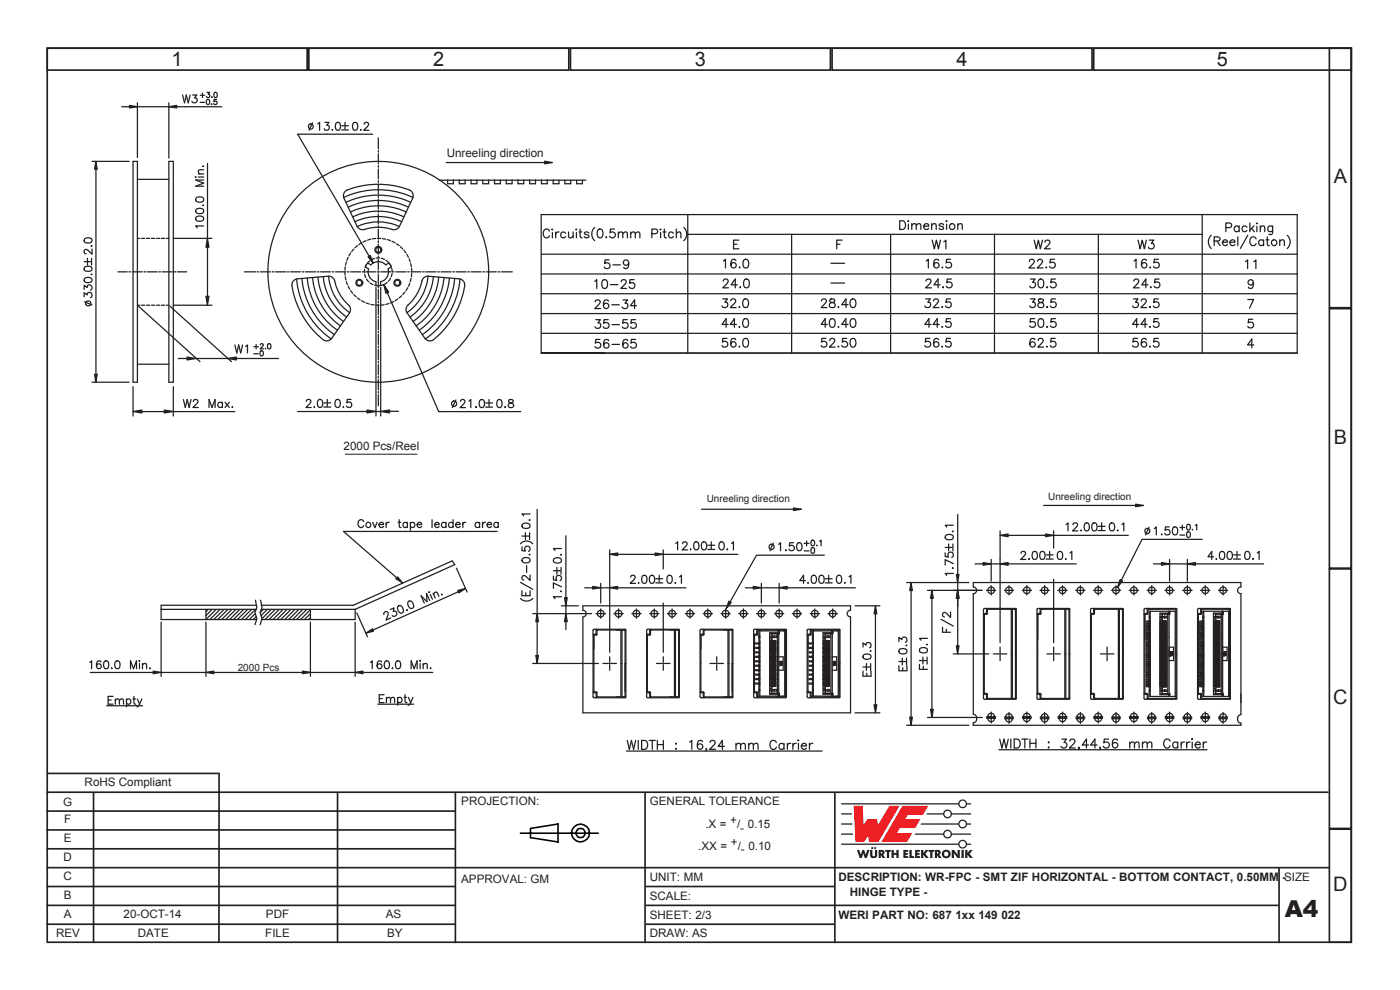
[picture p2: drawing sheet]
<svg xmlns="http://www.w3.org/2000/svg" width="297mm" height="210mm" viewBox="0 0 297 210" stroke-linecap="round" stroke-linejoin="round" font-family="sans-serif">
<defs><g id="words">
<text font-size="4.9" fill="#231f20" x="272.6" y="194.5">A4</text>
<g font-size="4.2" fill="#231f20">
<text x="36.4" y="14">1</text>
<text x="91.9" y="14">2</text>
<text x="147.4" y="14">3</text>
<text x="202.9" y="14">4</text>
<text x="258.2" y="14">5</text>
<text x="282.9" y="38.8">A</text>
<text x="282.9" y="94.1">B</text>
<text x="282.8" y="149.3">C</text>
<text x="282.8" y="189">D</text>
</g>
<g font-size="2.5" fill="#231f20">
<text x="94.8" y="33.2">Unreeling direction</text>
<text x="72.9" y="95.5">2000 Pcs/Reel</text>
<text x="17.9" y="166.8">RoHS Compliant</text>
<text x="13.4" y="171">G</text>
<text x="97.9" y="170.8">PROJECTION:</text>
<text x="137.9" y="170.8">GENERAL TOLERANCE</text>
<text x="13.5" y="178.7">E</text>
<text x="13.6" y="174.6">F</text>
<text x="149.6" y="175.6">.X =</text>
<text x="154.9" y="174.8">+</text>
<text x="155.1" y="179.4">+</text>
<text x="156.4" y="175.6">/ 0.15</text>
<text x="157.1" y="176.4">-</text>
<text x="13.5" y="182.7">D</text>
<text x="148.1" y="180.2">.XX =</text>
<text x="156.5" y="180.2">/ 0.10</text>
<text x="157.2" y="181">-</text>
<text x="13.5" y="186.7">C</text>
<text x="13.5" y="190.8">B</text>
<text x="97.8" y="187.3">APPROVAL: GM</text>
<text x="137.8" y="186.8">UNIT: MM</text>
<text x="137.9" y="190.9">SCALE:</text>
<text x="177.8" y="186.8">DESCRIPTION: WR-FPC - SMT ZIF HORIZONTAL - BOTTOM CONTACT, 0.50MM -SIZE</text>
<text x="180.3" y="190.1">HINGE TYPE -</text>
<text x="13.5" y="194.8">A</text>
<text x="26.2" y="194.8">20-OCT-14</text>
<text x="56.4" y="194.8">PDF</text>
<text x="81.8" y="194.8">AS</text>
<text x="137.9" y="194.8">SHEET: 2/3</text>
<text x="177.9" y="194.8">WERI PART NO: 687</text>
<text x="202.7" y="194.8">1xx 149</text>
<text x="212.4" y="194.8">022</text>
<text x="11.9" y="198.8">REV</text>
<text x="29.2" y="198.8">DATE</text>
<text x="56.3" y="198.8">FILE</text>
<text x="82.1" y="198.8">BY</text>
<text x="137.9" y="198.8">DRAW: AS</text>
</g>
<g font-size="2.1" fill="#231f20">
<text x="149.9" y="106.5">Unreeling direction</text>
<text x="222.4" y="106.1">Unreeling direction</text>
<text x="50.4" y="142.4">2000 Pcs</text>
</g>
</g></defs>
<!-- layer: Calque 1 -->
<g fill="none" stroke="#231f20" stroke-width=".35">
<path d="M10 10.2h276.7v189.7h-276.7zM10 10.2h55.2v4.7h-55.2zM65.5 10.2h55.2v4.7h-55.2zM121 10.2h55.2v4.7h-55.2zM176.5 10.2h55.2v4.7h-55.2zM232 10.2h54.7v4.7h-54.7zM282 10.2h4.7v55.1h-4.7zM282 65.5h4.7v55h-4.7zM282 120.7h4.7v55h-4.7zM9.8 168h272M9.8 172h86.7M9.8 176h86.7"/>
<path d="M9.9 164.1h36.7M19.8 168v32M46.5 164l-.1 36M71.6 168v32M96.6 168v32M136.8 168v32M177.1 168v32M282 175.9h4.7v24h-4.7zM9.8 192h86.7M9.8 196h86.7M9.8 180h86.7M9.8 184h272.2"/>
<path d="M9.8 188h86.7M137 192h134.3M137 196h40.1M137 188h40.1M271.3 184v16"/>
</g>
<g fill="none" stroke="#000" stroke-width=".34">
<path d="M110.4 176.7h16.5M112.5 175.7l5.9-.9v3.8l-5.9-.9z"/>
<circle cx="123.1" cy="176.7" r="1.88"/>
<circle cx="123.2" cy="176.7" r="1.02"/>
</g>
<g fill="#ee1d23">
<path d="M181.1 170.9h1.9l.2 4 .9-1.2h2l.2 1.3 2.4-4.1h2.1l-4.5 7.7h-1.9l-.2-1.3-.9 1.3h-1.8z"/>
<path d="M191.4 170.9h5.5l-1.1 1.9h-3.2l-.6 .9h3.3l-1.1 1.9h-3.3l-.6 1.1h3.2l-1.1 1.9h-5.4z"/>
</g>
<g fill="#231f20">
<path d="M181.8 180.3h.5l.3 1 .3-1h.4l.3 1 .4-1h.5l-.6 1.7h-.5l-.3-1-.3 1h-.4z"/>
<path d="M184.6 180.3h.5v1.2l.2 .1 .3-.1v-1.2h.5v1.1a.76 .76 0 0 1-.8 .6 .76 .76 0 0 1-.7-.6z"/>
<path d="M187.8 180.3h1.2v.4h-.4v1.3h-.5l.1-1.3h-.4z"/>
<path d="M189.1 180.3h.5v.6h.6v-.6h.5l-.1 1.7h-.4v-.7h-.6v.7h-.5z"/>
<path d="M191.6 180.3h1.1v.4h-.6v.2h.5v.4h-.5v.3h.6v.4h-1.1z"/>
<path d="M192.9 180.3h.5v1.3h.5v.4h-1z"/>
<path d="M194.1 180.3h1v.4h-.5v.2h.5v.4h-.5v.3h.6v.4h-1.1z"/>
<path d="M195.4 180.3h.5v.7l.5-.7h.6l-.7 .8 .7 .9h-.6l-.5-.7v.7h-.5z"/>
<path d="M197 180.3h1.2v.4h-.4v1.3h-.5v-1.3h-.3z"/>
<path d="M201.9 180.3h.5l.8 1-.1-1h.5v1.7h-.5l-.7-1.1v1.1h-.5z"/>
<path d="M204 180.3h.5v1.7h-.5z"/>
<path d="M204.7 180.3h.5v.7l.5-.7h.6l-.6 .8 .7 .9h-.6l-.6-.7v.7h-.5z"/>
<circle cx="185" cy="179.9" r=".22"/>
<circle cx="185.7" cy="179.9" r=".22"/>
</g>
<g fill="#231f20">
<path d="M186.9 180.7v.3h.2v-.2zM186.4 180.3h.5a.55 .55 0 0 1 .7 .3 .55 .55 0 0 1-.3 .7l.5 .7h-.5l-.4-.6v.6h-.5z" fill-rule="evenodd"/>
<path d="M198.8 180.7v.3h.2l.1-.2zM198.3 180.3h.6a.55 .55 0 0 1 .6 .3 .55 .55 0 0 1-.2 .7l.4 .7h-.5l-.4-.6v.6h-.5z" fill-rule="evenodd"/>
<path d="M200.3 181.2a.5 .5 0 0 0 1 0 .5 .5 0 0 0-1 0zM199.8 181.1a.95 .95 0 0 1 1.9 0 .95 .95 0 0 1-1.9 0z" fill-rule="evenodd"/>
</g>
<path d="M178.4 176.9h2.6M178.4 174.8h2.4M178.4 172.6h2.3" fill="none" stroke="#231f20" stroke-width=".27"/>
<g fill="#231f20">
<path d="M178.4 170.4h24.9a.94 .94 0 0 1 .9-.8 .94 .94 0 0 1 1 .8h.8v.2h-.8a.94 .94 0 0 1-1 .9 .94 .94 0 0 1-.9-.9h-24.9zM203.5 170.5a.7 .7 0 0 1 1.4 0 .7 .7 0 0 1-1.4 0z" fill-rule="evenodd"/>
<path d="M196.7 172.5h3.4a.94 .94 0 0 1 .9-.8 .94 .94 0 0 1 1 .8h4v.3h-4a.94 .94 0 0 1-1 .8 .94 .94 0 0 1-.9-.8h-3.6zM200.3 172.6a.7 .7 0 0 1 1.4 0 .7 .7 0 0 1-1.4 0z" fill-rule="evenodd"/>
<path d="M195.4 174.7h7.9a.94 .94 0 0 1 .9-.9 .94 .94 0 0 1 1 .9h.8v.2h-.8a.94 .94 0 0 1-1 .8 .94 .94 0 0 1-.9-.8h-8zM203.5 174.8a.7 .7 0 0 1 1.4 0 .7 .7 0 0 1-1.4 0z" fill-rule="evenodd"/>
<path d="M194.2 176.8h5.9a.94 .94 0 0 1 .9-.8 .94 .94 0 0 1 1 .8h4v.3h-4a.94 .94 0 0 1-1 .8 .94 .94 0 0 1-.9-.8h-6.1zM200.3 176.9a.7 .7 0 0 1 1.4 0 .7 .7 0 0 1-1.4 0z" fill-rule="evenodd"/>
<path d="M178.4 178.9h24.9a.94 .94 0 0 1 .9-.8 .94 .94 0 0 1 1 .8h.8v.3h-.8a.94 .94 0 0 1-1 .8 .94 .94 0 0 1-.9-.8h-24.9zM203.5 179.1a.7 .7 0 0 1 1.4 0 .7 .7 0 0 1-1.4 0z" fill-rule="evenodd"/>
</g>
<g fill="none" stroke="#231f20" stroke-width=".26">
<path d="M20.4 35.9v43.5M28.2 34.2v46.9M29.1 34.2v46.9M35.8 34.2v46.9M36.8 34.2v46.9M44 34.7v15.9M63.2 28.5l16 27.3M80.3 39v2.2M80.3 29.2v2.4M80.3 31.9v.4M80.3 32.6v2.2M80.3 35.1v.4"/>
<path d="M80.3 35.8v2.2M80.3 38.3v.4M93.2 38.2h31.1M94.6 34.5h20.9M25 57.7h2M27.4 57.7h.3M28.1 57.7h2.1M29.1 50.6h.6M30 50.6h.7M30.5 57.7h.4M31.1 50.6h.7M31.3 57.7h2.1"/>
<path d="M32.1 50.6h.8M33.2 50.6h.7M33.7 57.7h.4M34.3 50.6h.7M34.5 57.7h2.1M35.3 50.6h.5M36.9 57.7h.4M37.6 57.7h2M80.3 41.5v.4M80.3 42.2v2.2M80.3 44.7v.4M80.3 45.4v2.1"/>
<path d="M80.3 47.9v.4M80.3 48.6v2.1M80.3 51.1v.4M80.3 51.8v2.1M80.3 54.3v.3M80.3 55v2.1M80.3 57.5v.3M80.3 58.2v2.1M29.1 64.7h.6M29.1 77.3h6.7M30 64.7h.7M31.1 64.7h.7"/>
<path d="M32.1 64.7h.8M33.2 64.7h.7M34.3 64.7h.7M35.3 64.7h.5M80.3 60.7v.3M80.3 61.4v2.1M80.3 63.9v.3M80.3 64.6v2.1M80.3 67.1v.3M80.3 67.8v2.1M80.3 70.3v.3M80.3 71v2.1"/>
<path d="M80.3 73.4v.4M80.3 74.2v2.1M80.3 76.6v.4M80.3 77.4v2.1M80.3 79.8v.4M80.3 80.5v2.2M80.3 83v.4M80.3 83.7v2.4M110.4 115.4a1.73 1.73 0 0 1 2.6 0M110.7 116v.8l.8 .1-.2-.6a.59 .59 0 0 1 .6-.5 .59 .59 0 0 1 .6 .6l-.4 .6M110.7 113.7h1.5M110.8 118.5a1.08 1.08 0 0 1 1.6 .2v.2a1 1 0 0 1-1.7 0z"/>
<path d="M110.8 111.2a1.07 1.07 0 0 1 1.6 .3v.1a1 1 0 0 1-1.7 0zM111.5 113v1.4M111.7 120v1.4M112.4 113v1.4M112.4 117.5v.2zM112.4 110.2v.2zM112.4 109h-1.7l.4 .4M253.6 119.6h14.5M257.5 118.1h-1.2l.8-1.1v1.7M258 118.6h.1zM258.9 117a.56 .56 0 0 1 .8 .3 .84 .84 0 0 1-.5 1.4 1.08 1.08 0 0 1-.3-1.7zM260.6 117a.55 .55 0 0 1 .8 .3 .84 .84 0 0 1-.6 1.4 1.08 1.08 0 0 1-.2-1.7z"/>
<path d="M261.7 117.7h1.4M261.7 118.6h1.4M262.4 117v1.4M264.3 117a.56 .56 0 0 1 .8 .3 .79 .79 0 0 1 .1 1 .79 .79 0 0 1-.9 .3l-.3-.6zM265.7 118.6h.2zM266.7 117.3l.4-.3v1.7M110.4 126.9a1.77 1.77 0 0 0 2.6 0M110.4 123.5l2.6 1.5M110.7 125.3v1.1h1.7v-1.1M111.5 125.7v.7M112.4 122v1.1l-1.2-1-.3 .1-.2 .2 .1 .5 .3 .1"/>
<circle cx="80.3" cy="57.7" r="23.4"/>
</g>
<path d="M34.9 87l1.8 .3-1.8 .3z" fill="#231f20"/>
<g fill="none" stroke="#231f20" stroke-width=".26">
<path d="M29.4 64.9l13 11.8M34.9 87l1.8 .3-1.8 .3zM34.2 131.4h20.2M34.2 129.3h20.1M34.2 128.4h20.1M34.2 132v11.5M19 140.5l.4-.3v1.7M19.2 142.6h11.7M21.4 140.4a.46 .46 0 0 0-.7-.1 .96 .96 0 0 0 .3 1.6 .51 .51 0 0 0 .5-.6 .51 .51 0 0 0-.5-.5 .51 .51 0 0 0-.5 .5M22.2 140.3a.51 .51 0 0 1 .8 .2l.1 .4a.73 .73 0 0 1-.6 1 1.06 1.06 0 0 1-.3-1.6zM22.6 149.7h7.6M22.9 148.5h.7"/>
<path d="M23.6 141.8h.2zM24 147.7h-1.1v1.7h1.1M24.5 148.6l.3-.3 .5 .1v1M24.5 148.3v1.1M24.6 140.3a.52 .52 0 0 1 .8 .2 .79 .79 0 0 1 .1 .9 .79 .79 0 0 1-.9 .4 1.23 1.23 0 0 1 0-1.5zM25.3 148.6l.4-.3 .4 .1 .1 1M26.8 148.5l.6-.2a.59 .59 0 0 1 .4 .5 .59 .59 0 0 1-.4 .6l-.6-.3M26.8 148.3v1.6M27.7 141.9v-1.7l.6 1.7 .7-1.7v1.7M28.2 148.3h.5M28.4 147.7v1.4l.1 .2 .3 .1M29.1 148.3l.5 1.1"/>
<path d="M29.6 140.1v.2zM29.6 140.7v1.2M30.1 148.3l-.6 1.4-.4 .2M30.2 141.1l.4-.4 .4 .1 .1 1.1M30.2 140.7v1.2M31.7 141.8h.2zM34.2 142.6h9.5"/>
</g>
<path d="M32.5 142.4l1.7 .2-1.7 .3z" fill="#231f20"/>
<path d="M34.2 128.4v3M30.9 142.6h1.6M32.5 142.4l1.7 .2-1.7 .3z" fill="none" stroke="#231f20" stroke-width=".26"/>
<path d="M20.1 79.4h.5l-.3 1.7z" fill="#231f20"/>
<path d="M20.1 79.4h.5l-.3 1.7zM19.5 81.1h7.9M28.2 81.1h.9M28.2 82v6.3" fill="none" stroke="#231f20" stroke-width=".26"/>
<path d="M28.2 87.3l1.9-.3v.6z" fill="#231f20"/>
<g fill="none" stroke="#231f20" stroke-width=".26">
<path d="M17.8 55.5h1.5M17.9 59.1a1.06 1.06 0 0 1 1.6 .2 .91 .91 0 0 1-.8 .7 .91 .91 0 0 1-.9-.5zM17.9 56.7l.7-.2a.73 .73 0 0 1 .9 .6 .98 .98 0 0 1-1.7 0zM17.9 50.7a1.06 1.06 0 0 1 1.6 .2v.2a.96 .96 0 0 1-1.7 0zM18.6 54.8v1.4M19.4 54.8v1.4M19.4 58.1v.2zM19.4 52.1v.2zM19.5 52.8v1.1l-.8-.8-.5-.2-.3 .2-.1 .4 .5 .3M17.8 63v-.9l.7 .5a.55 .55 0 0 1 .9-.4 .55 .55 0 0 1-.2 .9M17.8 61.4v-.9l.7 .5a.55 .55 0 0 1 .9-.4 .55 .55 0 0 1-.2 .9M17.9 64l1.6 .7"/>
<path d="M28.2 87.3l1.9-.3v.6zM30.1 87.3h4.8M74.9 112.7h-2l11.3 9.9M43.7 132v11.5M55.4 128.4h19.6M55.4 129.3h19.9M55.5 131.4h19.8M65.9 132v11.5M45.3 142.6h30"/>
<circle cx="18.7" cy="64.4" r=".55"/>
</g>
<path d="M43.7 142.6l1.6-.2v.5z" fill="#231f20"/>
<path d="M43.7 142.6l1.6-.2v.5z" fill="none" stroke="#231f20" stroke-width=".26"/>
<path d="M64.2 142.4l1.6 .2-1.6 .3z" fill="#231f20"/>
<g fill="none" stroke="#231f20" stroke-width=".26">
<path d="M44.2 129.3l-.5 .4M45 129.3l-1.3 1.3M45.9 129.3l-2.2 2.1v-2.1M46.7 129.3l-2.2 2.1M47.5 129.3l-2.2 2.1M48.4 129.3l-2.2 2.1M49.2 129.3l-2.2 2.1M50 129.3l-2.1 2.1M50.9 129.3l-2.2 2.1M51.7 129.3l-2.2 2.1M52.5 129.3l-2.1 2.1M53.4 129.3l-2.2 2.1"/>
<path d="M54.2 130.1l-1.3 1.3M54.2 127.3l.3 1.6-.4 1 .4 1.4-.4 1.2M54.2 129.3l-2.2 2.1M54.4 130.8l-.7 .6M55.3 127.3l.3 1.6-.4 1 .4 1.4-.4 1.2M55.9 129.3l-.7 .7M56.7 129.3l-1.3 1.3M57.6 129.3l-2 1.9M58.4 129.3l-2.2 2.1M59.2 129.3l-2.1 2.1M60.1 129.3l-2.2 2.1M60.9 129.3l-2.2 2.1"/>
<path d="M61.7 129.3l-2.1 2.1M62.6 129.3l-2.2 2.1M63.4 129.3l-2.2 2.1M64.3 129.3l-2.2 2.1M65.1 129.3l-2.2 2.1M65.9 130.2l-1.3 1.2M65.9 131l-.5 .4M65.9 129.3v2.1M65.9 129.3l-2.2 2.1M75.3 132v11.5M64.2 142.4l1.6 .2-1.6 .3zM78.6 140.5l.4-.3v1.7"/>
<path d="M78.7 142.6h13.1M80.1 149.4h7.7M80.5 148.2h.6M81 140.4a.46 .46 0 0 0-.8-.1 .96 .96 0 0 0 .4 1.6 .51 .51 0 0 0 .4-.6 .51 .51 0 0 0-.5-.5 .51 .51 0 0 0-.5 .5M81.5 147.4h-1v1.6h1M81.7 140.3a.51 .51 0 0 1 .8 .2 .79 .79 0 0 1 .1 .9 .79 .79 0 0 1-.9 .4l-.2-.7zM82 148.3l.4-.4 .4 .1v1M82 147.9v1.1M82.8 148.3l.4-.4 .4 .1 .1 1M83.2 141.8h.1zM84.1 140.3a.52 .52 0 0 1 .8 .2l.1 .4a.73 .73 0 0 1-.6 1 1.04 1.04 0 0 1-.3-1.6zM84.3 148.2l.6-.3a.59 .59 0 0 1 .4 .6 .59 .59 0 0 1-.4 .6l-.6-.3"/>
<path d="M84.3 147.9v1.7M85.7 147.9h.6M85.9 147.4v1.3l.1 .3h.3M86.6 147.9l.5 1.1M87.2 141.9v-1.7l.7 1.7 .6-1.7v1.7M87.6 147.9l-.6 1.5-.4 .2M89.1 140.2h.1zM89.1 140.7v1.2M89.8 141.1l.4-.4 .4 .1v1.1M89.8 140.7v1.2M91.3 141.8h.1z"/>
</g>
<path d="M75.3 142.6l1.7-.2v.5z" fill="#231f20"/>
<g fill="none" stroke="#231f20" stroke-width=".26">
<path d="M74.9 112.7h30.6M77.2 110.6a.62 .62 0 0 0-.8-.4 .62 .62 0 0 0-.4 .7 .69 .69 0 0 0 .2 .9 .69 .69 0 0 0 .9-.1l.1-.2M79.1 110.8l.4 1.1 .5-1.1M80.4 111.3h1a.53 .53 0 0 0-.6-.5 .53 .53 0 0 0-.5 .6 .53 .53 0 0 0 .5 .5l.6-.2M81.9 110.8v1.1M82.6 110.8a.53 .53 0 0 0-.7 .5M84.4 110.8h.6M84.7 110.2v1.4l.1 .2 .3 .1M86.4 111l-.5-.2a.58 .58 0 0 0-.4 .6 .58 .58 0 0 0 .4 .5l.5-.2M86.4 110.8v1.1M87.1 111l.5-.2a.58 .58 0 0 1 .4 .6 .58 .58 0 0 1-.4 .5l-.5-.2M87.1 110.8v1.7"/>
<path d="M88.5 111.3h.9a.53 .53 0 0 0-.5-.5 .53 .53 0 0 0-.5 .6 .53 .53 0 0 0 .5 .5l.5-.2M91.7 110.2v1.7M92.2 111.3h1a.53 .53 0 0 0-.6-.5 .53 .53 0 0 0-.5 .6 .53 .53 0 0 0 .5 .5l.6-.2M94.6 111l-.6-.2a.57 .57 0 0 0-.4 .6 .57 .57 0 0 0 .4 .5l.6-.2M94.6 110.8v1.1M95.9 119l-20.9 9.4M96.1 111l-.5-.2a.57 .57 0 0 0-.5 .6 .57 .57 0 0 0 .5 .5l.5-.2M96.1 110.2v1.7M96.5 119.8l-21.2 9.5v2.1M96.7 111.3h.9a.53 .53 0 0 0-.6-.5 .53 .53 0 0 0-.4 .6 .53 .53 0 0 0 .5 .5l.5-.2M98.2 110.8v1.1M98.8 110.8a.52 .52 0 0 0-.6 .5"/>
<path d="M101.7 111l-.5-.2a.57 .57 0 0 0-.4 .6 .57 .57 0 0 0 .4 .5l.5-.2M101.7 110.8v1.1M102.4 110.8v1.1M103 110.8a.55 .55 0 0 0-.6 .5M103.3 111.3h1a.53 .53 0 0 0-.6-.5 .53 .53 0 0 0-.5 .6 .53 .53 0 0 0 .5 .5l.6-.2M105.7 111l-.5-.2a.58 .58 0 0 0-.4 .6 .58 .58 0 0 0 .4 .5l.5-.2M105.7 110.8v1.1M81.5 130.3l.1-.4 .3-.2 .4 .2v.6l-.4 1 1-.4M82.8 129.3l.8-.4-.2 .8a.56 .56 0 0 1 .7 .3 .56 .56 0 0 1-.2 .7 .56 .56 0 0 1-.7-.1M84.4 128.7a.54 .54 0 0 1 .8-.1l.2 .3a.73 .73 0 0 1-.2 1.1 1.06 1.06 0 0 1-.8-1.3zM86.3 129.4l.1 .1zM86.5 127.7a.54 .54 0 0 1 .9-.1l.2 .3a.7 .7 0 0 1-.2 1.2 1.06 1.06 0 0 1-.9-1.4z"/>
<path d="M91 125.5l.1 .2zM91.2 127.4l-.7-1.5 .1 1.7-1.3-1.2 .7 1.5M91.3 126.1l.4 1M91.9 125.8l.4 1.1M92 126.1l.2-.4 .4-.1 .5 .9M93.7 126.1l.1 .1zM97.3 125.5l-18.2 8.1M75.3 142.6l1.7-.2v.5zM77 142.6h1.7"/>
<circle cx="78.1" cy="111.3" r=".54"/>
</g>
<path d="M77.6 134.3l1.4-.9 .2 .5z" fill="#231f20"/>
<path d="M75.7 130l2.3 5.1M77.6 134.3l1.4-.9 .2 .5z" fill="none" stroke="#231f20" stroke-width=".26"/>
<path d="M84.3 122.4l1.1 1.3-1.4-.9z" fill="#231f20"/>
<path d="M84.3 122.4l1.1 1.3-1.4-.9zM96.8 120.5l2.3 5.1" fill="none" stroke="#231f20" stroke-width=".26"/>
<path d="M97.1 125.2l1.7-.4-1.5 1z" fill="#231f20"/>
<g fill="none" stroke="#231f20" stroke-width=".26">
<path d="M51.8 57.7h2.4M54.5 57.7h.4M55.2 57.7h2.2M57.7 57.7h.4M58.4 57.7h2.2M60.9 57.7h.4M61.6 57.7h2.1M64.1 57.7h.4M64.8 57.7h2.2M67.3 57.7h.4M68 57.7h2.1M68.6 58.7a11.8 11.8 0 0 0 4.9 8.6"/>
<path d="M69.7 58.6a10.5 10.5 0 0 0 4.5 7.7M70.5 57.7h.3M71 59.6a9.4 9.4 0 0 0 3 5.1M71.2 57.7h2.1M73.2 57.7v.7M73.2 56.6v.7M73.2 58.7l.2 .7M73.5 55.6l-.2 .7M73.5 59.7l.2 .7M73.7 57.7h.3M73.9 54.6l-.3 .6M74.4 53.7l-.4 .6"/>
<path d="M74.4 57.7h2.1M75.1 52.8l-.5 .6M75.8 52.1l-.5 .5M76.7 51.5l-.6 .4M76.9 57.7h.3M77.6 57.7h2.1M77.7 51l-.7 .3M78.7 50.7l-.7 .2M79.7 50.6l-.7 .1M80.1 57.7h.3M80.1 50.6h.7M80.8 57.7h2.1"/>
<path d="M81.1 50.6l.7 .1M82.2 50.8l.6 .2M83.2 51.2l.6 .3M83.3 57.7h.3M84 57.7h2.1M84.1 51.7l.6 .4M84.9 52.3l.5 .5M85.7 53.1l.4 .6M86.3 54l.3 .6M86.5 57.7h.3M86.8 54.9l.2 .7M87.1 55.9l.2 .7"/>
<path d="M87.2 57.7h2.1M87.2 59.1l-.2 .6M87.3 57l.1 .7M87.3 58v.7M89.7 57.7h.3M90.4 57.7h2.1M92.9 57.7h.3M93.6 57.7h2.1M96.1 57.7h.3M96.7 57.7h2.2M99.2 57.7h.4M100 57.7h2.1"/>
<path d="M102.4 57.7h.4M103.2 57.7h2.1M105.6 57.7h.4M106.3 57.7h2.4M36 64.9l13.1 11.8M37.8 76h1.9M41.6 76h6.7M50.2 76h8.9M53.8 75h1M53.9 73.5h.9M54.3 73.1v.9M55.2 73.2l.2-.3 .5 .2-.7 .9h.7"/>
<path d="M55.3 74.5a.5 .5 0 0 1 .6 .5 .5 .5 0 0 1-.6 .4l-.2-.4zM56.3 74h.1zM56.9 73a.54 .54 0 0 1 .7 .4 .54 .54 0 0 1-.4 .6l-.4-.2zM73.9 60.7l.3 .6M74.1 66.4l-3.7 5.4M74.4 61.7l.4 .5M75.1 62.5l.5 .5M75.8 63.2l.6 .4M76.7 63.8l.6 .3M77.7 64.3l.6 .2M78.7 64.6l.7 .1M79.7 64.7h.7"/>
<path d="M81.5 64.6l-.7 .1M82.5 64.4l-.7 .2M83.5 64l-.7 .3M84.4 63.4l-.6 .4M85.2 62.7l-.5 .5M85.9 61.9l-.5 .6M86.5 61l-.4 .7M86.9 60.1l-.3 .6M35.8 81.1h1M36.8 87.3h13M36.8 82v6.3M38.9 84.7l.4 1.7 .4-1.7 .4 1.7 .4-1.7"/>
<path d="M41 85.1l.3-.4 .5 .1 .2 .3-.3 .5-.8 .8h1.2M44.3 86.4v-1.7l.7 1.7 .6-1.7v1.7M47.2 85.6l-.6-.3a.58 .58 0 0 0-.4 .6 .58 .58 0 0 0 .4 .5l.6-.2M47.2 85.3v1.1M47.7 85.3l.9 1.1M48.6 85.3l-.9 1.1M49.2 86.4h.2zM63.2 87.3h16.6M65 85.1l.1-.3 .5-.1 .3 .2v.3l-1 1.2h1.1M66.6 86.3h.2zM67.6 84.8a.53 .53 0 0 1 .8 .3 .79 .79 0 0 1 .1 .9 .79 .79 0 0 1-.9 .3l-.3-.6zM68.7 85.5h1.5"/>
<path d="M68.7 86.3h1.5M69.4 84.7v1.5M71.3 84.8a.53 .53 0 0 1 .8 .3 .86 .86 0 0 1-.6 1.3 1.08 1.08 0 0 1-.2-1.6zM72.8 86.3h.1zM74.5 84.7h-.8l-.1 .8 .6-.2a.59 .59 0 0 1 .4 .6 .59 .59 0 0 1-.6 .6l-.5-.4M95.9 119l.6 .8M97.1 125.2l1.7-.4-1.5 1z"/>
</g>
<path d="M39.7 75.7l1.9 .3-1.9 .4z" fill="#231f20"/>
<path d="M39.7 75.7l1.9 .3-1.9 .4z" fill="none" stroke="#231f20" stroke-width=".26"/>
<path d="M48.3 76l1.9-.3v.7z" fill="#231f20"/>
<path d="M36.8 50.6h8.2M36.8 64.7h8.2M48.3 76l1.9-.3v.7zM49.8 73.2l.4 1.7 .4-1.7 .5 1.7 .4-1.7M52.1 73.5l.4-.3v1.7" fill="none" stroke="#231f20" stroke-width=".26"/>
<path d="M44 50.5l.3 1.9h-.6z" fill="#231f20"/>
<path d="M44 50.5l.3 1.9h-.6z" fill="none" stroke="#231f20" stroke-width=".26"/>
<path d="M43.7 62.9h.6l-.3 1.8z" fill="#231f20"/>
<path d="M44 52.5v10.4M62.9 59.2a17.4 17.4 0 0 0 7.4 12.7M64 59.1a16.4 16.4 0 0 0 6.9 11.9M65.2 59a15 15 0 0 0 6.4 11M66.3 58.9a13.9 13.9 0 0 0 5.9 10.2M67.4 58.8a12.9 12.9 0 0 0 5.5 9.4M71 59.6l-.5-.8-.6-.2-6.8 .6a1.29 1.29 0 0 0-1.2 1.4 18.3 18.3 0 0 0 6.9 11.6 1.34 1.34 0 0 0 1.6-.4M43.7 62.9h.6l-.3 1.8zM79.8 60.9v27.3M80.8 60.9v27.3M81.4 60.4l11.7 26.9M82.7 87.3h1.8" fill="none" stroke="#231f20" stroke-width=".26"/>
<path d="M80.7 87.3l2-.3v.6z" fill="#231f20"/>
<path d="M80.7 87.3l2-.3v.6z" fill="none" stroke="#231f20" stroke-width=".26"/>
<path d="M77.9 87l1.9 .3-1.9 .3z" fill="#231f20"/>
<g fill="none" stroke="#231f20" stroke-width=".26">
<path d="M77.4 57.1l-.1 .7M77.4 58.2l.2 .7M77.8 56.1l-.4 .7M77.8 59.2l.4 .6M78.5 55.3l-.5 .5M78.5 60l.6 .4M79.4 54.8l-.6 .3M80.5 54.7l-.7 .1M80.9 54.8l.7 .2M81.8 56.2l.7-.4 .3 .4 .2 .4-.7 .4M81.9 55.2l.5 .5M82.2 59.9l-.6 .4"/>
<path d="M82.7 55.9l.3 .7M82.8 59.1l-.4 .5M83.1 56.9l.1 .8M83.2 58l-.2 .7M90.8 58.6a10.5 10.5 0 0 1-4.5 7.7M90.9 58.6l6.5 .6M91.9 58.7a11.8 11.8 0 0 1-4.9 8.6M93.1 58.8a12.8 12.8 0 0 1-5.5 9.4M94.2 58.9a14.1 14.1 0 0 1-5.9 10.2M95.3 59a15.2 15.2 0 0 1-6.4 11M96.5 59.1a16.3 16.3 0 0 1-6.9 11.9M97.6 59.2a17.4 17.4 0 0 1-7.4 12.7"/>
<path d="M74 64.7l.4 .8-.3 .9M79.4 60.5l.8 .1M81.2 60.4l-.7 .2M98.6 60.6a18.3 18.3 0 0 1-6.9 11.6 1.32 1.32 0 0 1-1.5-.4l-4-5.7-.1-.6 .5-.8M77.9 87l1.9 .3-1.9 .3zM79.8 87.3h1M93.1 87.3h17.4M96.7 84.8l-.7 1.7M97.7 85.1l.1-.3 .5-.1 .3 .5-1 1.3h1.1M99.5 85.1l.4-.4v1.8M100.9 86.4h.2zM101.9 84.8a.53 .53 0 0 1 .8 .3 .86 .86 0 0 1-.6 1.4 1.08 1.08 0 0 1-.2-1.7z"/>
<path d="M103 85.5h1.5M103 86.4h1.5M103.8 84.7v1.5M105.6 84.8a.53 .53 0 0 1 .8 .3l.1 .4a.74 .74 0 0 1-.6 1 1.1 1.1 0 0 1-.3-1.7zM107.2 86.3v.2zM108 84.8l-.1 .3 .2 .3a.61 .61 0 0 1 .7 .2 .61 .61 0 0 1 0 .8l-.6 .1-.3-.2a.63 .63 0 0 1 .1-.7 .63 .63 0 0 1 .6-.2l.3-.4a.6 .6 0 0 0-.9-.2z"/>
<circle cx="96.3" cy="85.6" r=".56"/>
</g>
<path d="M78.1 54.5l.4-.3 .7 1.6z" fill="#231f20"/>
<g fill="none" stroke="#231f20" stroke-width=".26">
<path d="M78 55.8l.7 .4a2.16 2.16 0 0 1 3.1 0M78.1 54.5l.4-.3 .7 1.6zM82.3 57a2.16 2.16 0 0 1-1.6 2.8"/>
<circle cx="80.3" cy="53" r=".55"/>
<circle cx="80.3" cy="53" r=".73"/>
</g>
<path d="M81.4 60.3l1.1 1.7-.6 .2z" fill="#231f20"/>
<g fill="none" stroke="#231f20" stroke-width=".26">
<path d="M28.2 22.6h8.6M29.1 38h6.7M78 55.8l-.5 .8 .7 .4a2.19 2.19 0 0 0 1.6 2.8v.8h.5h.4v-.8M90.9 58.6l-.9 .2a2.21 2.21 0 0 0-.7 1.6 9.6 9.6 0 0 1-2.7 4.3M97.4 59.2a1.29 1.29 0 0 1 1.2 1.4M81.4 60.3l1.1 1.7-.6 .2z"/>
<circle cx="76.2" cy="60" r=".54"/>
<circle cx="76.2" cy="60" r=".73"/>
<circle cx="84.3" cy="60" r=".54"/>
<circle cx="84.3" cy="60" r=".73"/>
</g>
<path d="M20.3 34.2l.3 1.7h-.5z" fill="#231f20"/>
<path d="M19.5 34.2h7.9M20.3 34.2l.3 1.7h-.5z" fill="none" stroke="#231f20" stroke-width=".26"/>
<path d="M27.5 22.4l1.6 .2-1.6 .3z" fill="#231f20"/>
<g fill="none" stroke="#231f20" stroke-width=".26">
<path d="M25.8 22.6h1.7M27.5 22.4l1.6 .2-1.6 .3zM28.2 34.2h.9M29.1 21.8v11.6M38.7 20.2l.4 1.6 .4-1.6 .4 1.6 .4-1.6M39.2 22.6h7.8M40.9 20.2h.9l-.5 .6a.56 .56 0 0 1 .4 .9 .56 .56 0 0 1-1-.2M41.5 37.5v.1zM42.1 37.5h1.1M42.1 36.9h1.1M42.5 21.7h.9M43 35.3h.2z"/>
<path d="M43.2 36l-1.1 .1v.4l.3 .4M43.2 38.2h-1.7l1.7 .6-1.7 .7h1.7M43.9 21.1a.54 .54 0 0 1 .7 .4 .54 .54 0 0 1-.4 .7l-.4-.2-.1-.4zM44.8 22.1h.2zM45.9 21.1h-.5v.5l.4-.1 .2 .1v.5l-.3 .1-.4-.2M66.3 26l-.7 1.6M67.4 26.3l.4-.3v1.6M68.9 26h.9l-.5 .6a.55 .55 0 0 1 .4 .9 .55 .55 0 0 1-.9-.2M69.4 28.5h9.7M70.4 27.6h.2zM71.4 26a.53 .53 0 0 1 .8 .3v.4a.73 .73 0 0 1-.6 .9 1.08 1.08 0 0 1-.2-1.6zM72.5 26.7h1.4"/>
<path d="M72.5 27.6h1.4M73.2 26v1.4M75 26a.55 .55 0 0 1 .8 .3 .79 .79 0 0 1 .1 .9 .79 .79 0 0 1-.9 .4l-.2-.7zM76.4 27.6h.2zM77.3 26.4l.3-.4h.4l.2 .3-.2 .5-.8 .8h1.1M41.6 46.1l.6-.3a.73 .73 0 0 1 1 .7 .98 .98 0 0 1-1.7 0zM41.6 44.4a1.07 1.07 0 0 1 1.6 .3v.1a.98 .98 0 0 1-1.7 0zM41.6 42a1.07 1.07 0 0 1 1.6 .3v.1a.98 .98 0 0 1-1.7 0zM43 43.5h.2zM43.2 47.9h-1.7l.3 .4M72.9 41.9a17.3 17.3 0 0 1 14.7 0M73.7 40.3a1.29 1.29 0 0 0-.7 1.7l2.7 6"/>
<circle cx="65.9" cy="26.8" r=".54"/>
</g>
<path d="M35.8 22.6l1.7-.2v.5z" fill="#231f20"/>
<g fill="none" stroke="#231f20" stroke-width=".26">
<path d="M43 19.7v1M43.9 19.6h.6l-.3 .4 .3 .2v.2l-.3 .3-.4-.2M45.5 19.6a.55 .55 0 0 1 .7 .4 .55 .55 0 0 1-.4 .7l-.4-.2zM35.8 21.8v11.7M35.8 34.2h1M35.8 22.6l1.7-.2v.5zM37.5 22.6h1.7M42.5 20.2h.9M44.9 20.6h.1zM63.2 28.5h6.2M95 38.1v.9h1.2v-.9M97.4 38.1v.9h1.3v-.9"/>
<path d="M99.9 38.1v.9h1.3v-.9M102.4 38.1v.9h1.3v-.9M104.9 38.1v.9h1.2v-.9M107.4 38.1v.9h1.2v-.9M109.9 38.1v.9h1.2v-.9M73.4 42.9a16.3 16.3 0 0 1 13.7 0M73.7 40.3a18.3 18.3 0 0 1 13.4 .2 1.28 1.28 0 0 1 .4 1.5l-2.7 6-.7 .6a2.05 2.05 0 0 1-1.7-.2 10 10 0 0 0-5.4 .3l-.9-.2-.4-.5M73.9 43.9a15.2 15.2 0 0 1 12.7 0M74.3 45a14 14 0 0 1 11.9 0M74.8 46a12.9 12.9 0 0 1 10.9 0M75.3 47a11.8 11.8 0 0 1 9.9 0M75.8 48.1a10.5 10.5 0 0 1 8.9 0"/>
<path d="M114 108.1v22.1M140.7 117.6h15.8M143.3 115.3l.5-.4v1.7M144.8 115.3l.2-.3 .4-.1 .3 .2 .1 .3-1.1 1.2h1.2M146.5 116.5v.1zM147.4 115a.53 .53 0 0 1 .8 .3l.1 .4a.73 .73 0 0 1-.7 .9 1.1 1.1 0 0 1-.2-1.6zM149 115a.53 .53 0 0 1 .8 .3 .79 .79 0 0 1 .1 .9 .79 .79 0 0 1-.9 .3l-.2-.6zM150.2 115.7h1.4M150.2 116.5h1.4M150.9 114.9v1.5M152.8 115a.53 .53 0 0 1 .8 .3 .86 .86 0 0 1-.6 1.3 1.08 1.08 0 0 1-.2-1.6zM154.2 116.5h.2z"/>
<path d="M155.2 115.3l.4-.4v1.7M123.7 128.5h56.7M123.7 130.9v20.3h56.7M125.8 133.7v14.1M126 134.8v5.9M129.3 139.3v1.2M131.7 133.6v7.1M131.9 133.6v7.1M132.6 133.8v6.9M132.8 133.6v7.1M137.2 133.7v14.1M137.3 134.8v5.9"/>
<path d="M140.7 139.3v1.2M143.1 133.6v7.1M143.3 133.6v7.1M144 133.8v6.9M144.1 133.6v7.1M148.5 133.7v14.1M148.7 134.8v5.9M148.7 133.5h6.6M149.2 130.2h1.9M149.5 133.6h5.7M129.3 140.7v.1M129.3 141v1.2"/>
<path d="M132.9 159.3h41.5M133.1 157.1l.4 1.9 .5-1.9 .4 1.9 .5-1.9M135.4 157.1v1.9M136.1 157.1h.7a1 1 0 0 1 .6 .9 1 1 0 0 1-.6 1h-.7zM137.8 157.1h1.2M138.4 157.1v1.9M139.5 157.1v1.9M139.5 157.9h1.2M140.7 140.7v.1M140.7 141v1.2M140.7 157.1v1.9M143.3 157.8h.2z"/>
<path d="M143.3 158.9h.2zM146.3 157.4l.5-.3v1.9M148.7 148h6.6M149 157.3a.58 .58 0 0 0-.8-.2 1.14 1.14 0 0 0 .3 1.9 .59 .59 0 0 0 .6-.6 .59 .59 0 0 0-.5-.6 .59 .59 0 0 0-.7 .5M149.5 147.8h5.7M149.9 158.9h-.2h.2l-.2 .4M150.6 157.5l.4-.4 .6 .1a.57 .57 0 0 1-.2 .8l-.9 1h1.3M153.7 158.3h-1.3l.8-1.2v1.9M156.1 158l.5-.3 .4 .1 .1 1.2M156.1 157.7v1.3M157.1 158l.5-.3 .4 .1 .1 1.2M158.8 158l.5-.3 .4 .1 .1 1.2"/>
<path d="M158.8 157.7v1.3M159.8 158l.5-.3 .4 .1 .1 1.2M164.7 157.5a.69 .69 0 0 0-.8-.4 .69 .69 0 0 0-.6 .7 .78 .78 0 0 0 .3 1 .78 .78 0 0 0 1-.1l.1-.2M166.3 157.9l-.6-.2a.67 .67 0 0 0-.5 .6 .67 .67 0 0 0 .5 .6l.6-.2M166.3 157.7v1.3M167 157.7v1.3M167.8 157.7a.62 .62 0 0 0-.8 .5M168.2 157.7v1.3M168.9 157.7a.62 .62 0 0 0-.7 .5M169.4 157v.1zM169.4 157.7v1.3M170 158.2h1.1a.58 .58 0 0 0-.8-.5 .58 .58 0 0 0-.2 1 .57 .57 0 0 0 1 0"/>
<path d="M171.7 157.7v1.3M172.5 157.7a.62 .62 0 0 0-.8 .5"/>
<circle cx="150.2" cy="130.2" r=".71"/>
</g>
<path d="M113.7 139h.5l-.2 1.7z" fill="#231f20"/>
<g fill="none" stroke="#231f20" stroke-width=".26">
<path d="M131 117.6h8M113.7 139h.5l-.2 1.7zM126 133.5h6.6M126.8 133.6h5.7M130.2 130.2h2M131 124.7h14.5M113 140.7h14M125.8 147.8l.2 .2h6.6l.2-.1M125.8 146.8l.6 .1M126 140.7v5.9l.6 .2 .1 1h5.8l.1-.1v-7M126.3 146.9l.3 1.1M127.9 140.7h1.2"/>
<path d="M129.2 140.7h.2M129.6 140.7h1.2M131.7 140.7v7.1M131.9 140.7v7.1M132.8 140.7v7.1M137.2 146.8l.5 .1M137.2 147.8l.2 .2h6.6l.1-.1M137.3 140.7v5.9l.7 .2v1h5.8l.2-.1v-7M137.7 146.9l.3 1.1M139.3 140.7h1.1M140.6 140.7h.2M141 140.7h1.1"/>
<path d="M143.1 140.7v7.1M143.3 140.7v7.1M144.1 140.7v7.1M148.5 147.8l.2 .2M148.5 146.8l.6 .1M148.7 140.7v5.9l.6 .2v.9l.2 .1M149.1 146.9l.2 1.1"/>
<circle cx="131.2" cy="130.2" r=".71"/>
</g>
<path d="M129.3 124.7l1.7-.3v.6z" fill="#231f20"/>
<path d="M127.4 123.7v4.2M129.3 124.7l1.7-.3v.6z" fill="none" stroke="#231f20" stroke-width=".26"/>
<path d="M125.7 124.4l1.7 .3-1.7 .3z" fill="#231f20"/>
<g fill="none" stroke="#231f20" stroke-width=".26">
<path d="M117.5 118.6a1.07 1.07 0 0 1 1.6 .2v.2a.98 .98 0 0 1-1.7 0zM118.9 117.7h.2zM119.1 116.4h-1.7l.3 .4M120 113.7v13.1M117.4 122.2v.8l.7 .1-.1-.6a.6 .6 0 0 1 .4-.4 .6 .6 0 0 1 .6 .2l.1 .3-.3 .6M117.4 121.1h1.5M118.1 120.3v1.5M118.2 130.2h7.3M119 120.3v1.5M119 125.4v.1zM119.1 128.5h3.6M119.1 126.6h-1.7l.3 .4"/>
<path d="M119.1 124.5l-1.7-.8v1.1M120 128.5v1.7M125.7 124.4l1.7 .3-1.7 .3zM129.3 122.8v15.6"/>
</g>
<path d="M119.8 126.8h.5l-.3 1.7z" fill="#231f20"/>
<path d="M113 130.2h5.2M114 131.9v7.1M119.8 126.8h.5l-.3 1.7zM120 131.9v1.7" fill="none" stroke="#231f20" stroke-width=".26"/>
<path d="M120 130.1l.3 1.8h-.5z" fill="#231f20"/>
<path d="M120 130.1l.3 1.8h-.5z" fill="none" stroke="#231f20" stroke-width=".26"/>
<path d="M114 130.1l.2 1.8h-.5z" fill="#231f20"/>
<g fill="none" stroke="#231f20" stroke-width=".26">
<path d="M114 130.1l.2 1.8h-.5zM123.7 128.5v1a.71 .71 0 0 1 .7 .7 .71 .71 0 0 1-.7 .7M124 124.7h1.7M126 133.5l-.2 .2M126.5 130.2h1.9M126.6 133.5l-.1 .1-.1 .9-.6 .2M126.8 133.6l-.2 .2v.9l-.6 .1v2.8M127.4 129.2v1.9M127.4 124.7h1.9"/>
<circle cx="127.4" cy="130.2" r=".71"/>
</g>
<path d="M129.3 117.6l1.7-.3v.6z" fill="#231f20"/>
<g fill="none" stroke="#231f20" stroke-width=".26">
<path d="M129.3 117.6l1.7-.3v.6zM129.3 116.6v6.2M131.2 129.2v1.9M132.5 133.6l.1 .2M132.6 133.5l.2 .1M134 130.2h2M135 129.2v1.9M137.8 130.2h2M138 133.5l-.2 .1v.9l-.6 .2M138.8 129.2v1.9M140.7 127.9v10.5M141.6 130.2h2"/>
<path d="M142.6 129.2v1.9M144 133.8l-.2-.2-5.8 .1v1l-.7 .1v2.8M144.1 133.6l-.1-.1h-6.6l-.2 .2M145.4 130.2h2M146.4 129.2v1.9M148.7 133.5l-.2 .2M149.3 133.5l-.1 .1v.9l-.7 .2M149.5 133.6l-.2 .2v.9l-.6 .1v2.8M150.2 129.2v1.9"/>
<circle cx="135" cy="130.2" r=".71"/>
<circle cx="138.8" cy="130.2" r=".71"/>
<circle cx="142.6" cy="130.2" r=".71"/>
<circle cx="146.4" cy="130.2" r=".71"/>
</g>
<path d="M139 117.3l1.7 .3-1.7 .3z" fill="#231f20"/>
<g fill="none" stroke="#231f20" stroke-width=".26">
<path d="M139 117.3l1.7 .3-1.7 .3zM140.7 116.6v4.1M133.8 122.4l.1-.3 .5-.1 .3 .2v.3l-1 1.2h1.1M135.5 123.6v.1zM136.4 122.1a.53 .53 0 0 1 .8 .3l.1 .4a.73 .73 0 0 1-.7 .9 1.1 1.1 0 0 1-.2-1.6zM138 122.1a.53 .53 0 0 1 .8 .3 .79 .79 0 0 1 .1 .9 .79 .79 0 0 1-.9 .3l-.2-.6zM139.1 122.8h1.5M139.1 123.6h1.5M139.9 122v1.5M141.7 122.1a.53 .53 0 0 1 .8 .3 .86 .86 0 0 1-.5 1.3 1.08 1.08 0 0 1-.3-1.6zM143.2 123.6h.1zM144.2 122.4l.4-.4v1.7"/>
<path d="M152 139.3v1.2M154.4 133.6v14.2M154.6 133.6v14.2M155.3 133.8v13.9l-.1 .1h-1.7M155.5 133.6v14.2M159.9 133.7v14.1l.2 .2h6.6l.1-.1M161.2 139.9l-.2 .1 .2 .2h-.9v.2h.9h-.2l.2 .2M161.2 133.8v13.9M161.2 139.4l-.2 .2 .2 .1M163.3 139.4h.5v.5M163.3 139.7h1.3M163.3 139.9h.5"/>
<path d="M163.3 134.2v13.1h1.8M163.8 139.9v1.9M164.2 139.7v.2M164.5 139.2l.1 .2-.9 .1v.2M164.5 139.7l.1 .1-.1 .1M164.6 139.9h-.8v.2l.8 .1-.1 .2M164.6 139.4l-.4 .1M164.9 134.4v12.7M165.2 139.3v7.8h-1.4v-.6M166.1 139.3v2.9h-.9M166.5 133.8v13.9h-1.1v-.6h-2.1M166.7 133.8v13.9l-.2 .1h-5.7l-.1-.1v-.9l-.6-.1-.1-11.9"/>
<path d="M166.8 133.6v14.2M171.2 133.7l.1 14.2 6.8 .1 .1-.1M172.5 139.9l-.1 .2 .1 .1h-.8v.2h.8l-.1 .2h.1M172.5 133.8v13.9M172.5 139.4l-.1 .1 .1 .2M174.6 139.4h.5v.5M174.6 139.7h1.3M174.6 139.9h.5M174.6 134.2v13.1h1.8M175.1 139.9v1.9M175.5 139.7v.2M175.9 139.2l.1 .2-1 .1v.2"/>
<path d="M175.9 139.7l.1 .1-.1 .1M175.9 139.9h-.8v.2l.9 .1-.1 .2M175.9 139.4l-.4 .1M176.3 134.4v12.7M176.6 139.3v7.8h-1.5v-.6M177.5 139.3v2.9h-.9M177.8 133.8v13.9h-1.1v-.6h-2.1M178 133.8v13.9l-.1 .1h-5.7l-.1-.1-.1-.9-.6-.1v-11.9M178.2 133.6v14.2M180.4 130.8v20.4M183.1 137.3v-.9l.6 .5a.56 .56 0 0 1 .9-.5 .56 .56 0 0 1-.1 1M183.2 139l.6-.3a.75 .75 0 0 1 1 .5v.2a.96 .96 0 0 1-1.7 0z"/>
<path d="M184.7 138v.1zM185.7 130.2v19.3M150.6 140.7h1.2M152 140.7h.1M152 140.7v.1M152 141v1.2M152.3 140.7h1.2M155.5 147.9l-.2 .1M159.9 146.8l.6 .2 .2 1M161 142.3h.2h-.2l.2 .2M161 143.2h.2l-.2 .1 .2 .2M161 140.2v.2"/>
<path d="M161 141.1v.2M161 142.1v.2M161 143v.2M161 144v.1M161 144.9v.2M161.2 143.7l-.2 .2 .2 .1h-.9v.1h.9l-.2 .1 .2 .2M161.2 140.8l-.2 .2 .2 .1h-.9v.2h.9l-.2 .1 .2 .2M161.2 141.8l-.2 .2 .2 .1h-.9v.2h.7M161.2 142.7l-.2 .2 .2 .1h-.9v.2h.7M161.2 144.6l-.2 .2 .2 .1h-.9v.2h.9l-.2 .1 .2 .2M161.2 145.6l-.2 .1v.5l.2 .1h-.2v.2h.2l-.2 .1v1.1h4.1M163.3 143.5h.5v1.6h.4"/>
<path d="M163.3 142h.5v.3M163.3 142.5h.5l-.1 1M163.3 143.9l1.3 .1M163.3 143h1.3M163.3 141.6h.5M163.3 141.3h1.3M163.3 142.8h1.3M163.3 141.8h.5M163.3 142.3h.5M163.3 143.7h1.3M163.3 140.4h1.3M163.3 140.2h1.3"/>
<path d="M163.3 140.6h1.3M163.3 141.1h.5M163.3 144.9h1.3M163.3 144.4h1.3M163.3 144.6h.5M163.3 145.6h.5M163.3 145.4h.5M163.3 142.3h1.1M163.3 142.1h1.3M163.3 141.1h1.3M163.3 146.3h1v.2h-1M163.3 146h.4"/>
<path d="M163.7 143.7v.2h.3M163.7 141.4v.2h.9M163.7 142.8v.2h.3M163.7 140.9v.2h.9M163.7 145.1l.1 1.2M163.7 140.4v.2M163.7 146.5v.6M163.8 142.3l-.1 .2M163.8 141.8l-.1 .2M163.8 144h.4M163.8 142.1h.4M163.8 143h.4"/>
<path d="M163.8 140.2h.4M163.8 141.1h.4M163.8 144.9h.4M163.8 144.1h.4M163.8 141.3h.4M163.8 142.3h.4M163.8 143.2h.4M163.8 140.4h.4M164 145.1h-.2v.2h.7l.1 .2-.1 .1h-.8v.7M164.2 144.4v.3M164.2 140.6v.3h.4M164.2 144.6h.4"/>
<path d="M164.2 140.1v.1M164.2 140.4h.1M164.2 141.1h.1M164.2 141.3v.1M164.2 141.6v.2M164.2 142v.1M164.2 142.3h.1M164.2 142.5v.3M164.2 143h.1M164.2 143.2h.1M164.2 143.5v.2M164.2 143.9v.1"/>
<path d="M164.2 144.1v.1M164.2 144.9h.1M164.2 145.1h.1M164.2 145.3v.3M164.2 145.6h.4M164.2 145.4h.4M164.2 146.3h.5v.3l-.5-.1M164.3 146.3h.1M164.3 146.5v.1M164.4 142.1v.2h.2M164.4 140.2v.2h.2M164.4 141.1v.2"/>
<path d="M164.4 143v.2M164.4 144v.1M164.4 144.9v.2M164.5 141.1l.1 .1-.1 .2M164.5 142l.1 .2-.1 .1M164.5 141.6l.1 .1-.1 .1M164.5 143.5l.1 .1-.1 .1M164.5 143l.1 .2h-.8v.3h.8M164.5 142.5l.1 .1-.1 .2M164.5 140.6l.1 .1-.1 .2h-1.2M164.5 144.4l.1 .2-.9 .1v.2h.8l.1 .1-.1 .1M164.5 143.9l.1 .2-.9 .1v.2"/>
<path d="M164.6 142.3h-.8v.2h.8M164.6 141.8h-.8v.2h.8M164.6 144.1l-1.3 .1M164.6 143.2h-1.3M164.6 145.1h-1.3M164.8 147.1h.1M165.3 147.1v.6h-.2v-.4zM165.3 147.2h.1M171.2 146.8l.7 .2v.9l.1 .1M172.4 141.1v.2M172.4 142.3h.1h-.1l.1 .2M172.4 143.2h.1l-.1 .1 .1 .2"/>
<path d="M172.4 140.2v.2M172.4 142.1v.2M172.4 143v.2M172.4 144v.1M172.4 144.9v.2M172.5 143.7l-.1 .1 .1 .2h-.8v.1h.8l-.1 .1 .1 .2M172.5 140.8l-.1 .1 .1 .2h-.8v.2h.8l-.1 .1 .1 .2M172.5 141.8l-.1 .1 .1 .2h-.8v.2h.7M172.5 142.7l-.1 .1 .1 .2h-.8v.2h.7M172.5 144.6l-.1 .1 .1 .2h-.8v.2h.8l-.1 .2 .1 .1M172.5 145.6l-.1 .1v.5l.1 .1h-.1v.2h.1l-.1 .1v1.1h4M174.6 142h.5v.3"/>
<path d="M174.6 142.5h.5l-.1 1M174.6 143.5h.5v1.6M174.6 143.9l1.3 .1M174.6 143h1.3M174.6 141.6h.5M174.6 141.3h1.3M174.6 142.8h1.3M174.6 141.8h.5M174.6 142.3h.5M174.6 143.7h1.3M174.6 140.2h1.3M174.6 140.6h1.3"/>
<path d="M174.6 141.1h.5M174.6 144.9h1.3M174.6 144.4h1.3M174.6 144.6h.5M174.6 145.6h.5M174.6 145.4h.5M174.6 142.3h1.1M174.6 142.1h1.3M174.6 141.1h1.3M174.6 146.3h1.1v.2h-1.1M174.6 146h.4M175 143.7v.2h.3"/>
<path d="M175 141.4v.2h.9M175 142.8v.2h.3M175 140.9v.2h.9M175 145.1l.1 1.2M175 140.4v.2M175 146.5v.6M175.1 141.8l-.1 .2M175.1 142.3l-.1 .2M175.2 144h.4M175.2 142.1h.4M175.2 140.2h.4M175.2 141.1h.4"/>
<path d="M175.2 144.1h.4M175.2 141.3h.4M175.2 142.3h.4M175.2 143.2h.4M175.2 140.4h.4M175.2 145.1h.4M175.2 143h.4M175.2 144.9h.4M175.3 145.1h-.2v.2h.8l.1 .2-.1 .1h-.9v.7M175.5 140.1v.1M175.5 140.4h.1M175.5 141.1h.1"/>
<path d="M175.5 141.3v.1M175.5 142v.1M175.5 142.3h.1M175.5 143h.1M175.5 143.2h.1M175.5 143.5v.2M175.5 143.9v.1M175.5 144.1v.1M175.5 144.9h.1M175.5 145.1h.1M175.5 141.6v.2M175.5 142.5v.3"/>
<path d="M175.5 144.4v.3M175.5 145.3v.3M175.5 140.6v.3h.4M175.5 144.6h.4M175.5 145.6h.4M175.5 145.4h.4M175.5 146.3h.6v.3l-.6-.1M175.6 146.3h.1M175.6 146.5v.1M175.7 142.1v.2h.2M175.7 140.2v.2h.2h-1.3M175.7 141.1v.2"/>
<path d="M175.7 143v.2M175.7 144v.1M175.7 144.9v.2M175.9 142l.1 .2-.1 .1M175.9 143.5l.1 .1-.1 .1M175.9 143.9l.1 .2-1 .1v.2M175.9 141.1l.1 .1-.1 .2M175.9 141.6l.1 .1-.1 .1M175.9 143l.1 .2h-.9v.3h.8M175.9 142.5l.1 .1-.1 .2M175.9 140.6l.1 .1-.1 .2h-1.3M175.9 144.4l.1 .1-.1 .2h-.9v.2h1l-.1 .2"/>
<path d="M175.9 142.3h-.8v.2h.8M175.9 141.8h-.8v.2h.8M175.9 143.2h-1.3M175.9 144.1l-1.3 .1M175.9 145.1h-1.3M176.1 147.1h.1M176.6 147.1v.6h-.2v-.4zM176.6 147.2h.1M181.4 151.2h5.3M183.1 142.4v1h1.7v-1M183.1 141.5h1.4M183.8 140.8v1.4"/>
<path d="M183.9 142.8v.6M184.7 140.8v1.4"/>
</g>
<path d="M185.4 149.5h.6l-.3 1.7z" fill="#231f20"/>
<g fill="none" stroke="#231f20" stroke-width=".26">
<path d="M164 115.2l-.7 1.6M165.2 115.4l.4-.3v1.7M166.7 116.7v.1zM168.3 115.1h-.8v.8a.6 .6 0 0 1 .9-.1 .6 .6 0 0 1-.1 .9 .6 .6 0 0 1-.9-.2M169.3 115.2a.55 .55 0 0 1 .8 .2 .85 .85 0 0 1-.6 1.4 1.08 1.08 0 0 1-.2-1.6zM170.6 115.3h1M170.6 116.9h1M171.1 114.8v1M172.2 114.6a.58 .58 0 0 1 .7 .5 .58 .58 0 0 1-.4 .7l-.4-.3-.1-.4zM172.2 116.2a.59 .59 0 0 1 .7 .5 .59 .59 0 0 1-.4 .7l-.4-.3-.1-.4zM173.3 115.7h.1M173.9 114.8l.3-.2v1.2"/>
<path d="M174.9 117.8h-14.4l-5.6 9.9M167 124.7h14.5M168.1 130.2h2M185.4 149.5h.6l-.3 1.7z"/>
<circle cx="163.7" cy="116" r=".56"/>
<circle cx="169.1" cy="130.2" r=".71"/>
</g>
<path d="M154.6 127.5l.5 .3-1.1 1.3z" fill="#231f20"/>
<path d="M154.6 127.5l.5 .3-1.1 1.3zM161.5 123.7v4.2M165.3 123.7v4.2" fill="none" stroke="#231f20" stroke-width=".26"/>
<path d="M165.3 124.7l1.7-.3v.6z" fill="#231f20"/>
<path d="M165.3 124.7l1.7-.3v.6z" fill="none" stroke="#231f20" stroke-width=".26"/>
<path d="M159.8 124.4l1.7 .3-1.7 .3z" fill="#231f20"/>
<g fill="none" stroke="#231f20" stroke-width=".26">
<path d="M153 130.2h1.9M153.5 133.6h1.7l.1 .2M153.9 129.2v1.9M155.3 133.5l.2 .1M156.7 130.2h2M157.7 129.2v1.9M158.1 124.7h1.7M159.8 124.4l1.7 .3-1.7 .3zM160.5 130.2h2M160.7 133.5l-.2 1-.6 .2M161 138.5h.2l-.2 .1 .2 .1M161 136.4v.2"/>
<path d="M161 137.3v.2M161 138.3v.2M161 139.2v.2M161.2 135h-.2v.2h.2M161.2 135.2l-.2 .1v.5l.2 .1M161.2 138l-.2 .2 .2 .1h-.9v.2h.7M161.2 139l-.2 .2h.2h-.9v.2h.9M161.2 136.1l-.2 .1 .2 .2M161.2 137.1l-.2 .2h.2M161.2 136.4h-.9v.2h.9l-.2 .1 .2 .2M161.2 137.3h-.9v.2h.9l-.2 .1 .2 .2M161.5 124.7h3.8"/>
<path d="M161.5 129.2v1.9M163.3 135.9h.5M163.3 136.1h1.3M163.3 138.3h1.3M163.3 139.2h1.3M163.3 136.4h.5M163.3 136.6h.5M163.3 136.8h.5M163.3 137.1h.5M163.3 137.3h1.3M163.3 137.6h1.3M163.3 137.8h.5"/>
<path d="M163.3 138h.5M163.3 139h1.3M163.3 138.7h.5M163.3 134.4h2M163.3 134.2h1.8M163.3 135h1v.2h-1M163.3 135.5h.4M163.3 136.4h1.3M163.3 136.6h1.3M163.3 137.5h1.3M163.3 139.4h1.3M163.7 135.2v.7h.9"/>
<path d="M163.7 136.1v.3h.9M163.7 137.6v.2h.9M163.7 139v.2h.8M163.8 136.6v.2M163.8 134.4v.6M163.8 135.2v1.4M163.8 136.4h.1M163.8 137.3l.1 .1M163.8 139.2h.4M163.8 136.8l-.1 1.4M163.8 136.6h.4M163.8 137.5h.4"/>
<path d="M163.8 138.5h.4M164.2 135.9v.2M164.2 136.4h.1M164.2 136.6h.1M164.2 136.8v.3M164.2 137.3h.1M164.2 137.5v.1M164.2 137.8v.2M164.2 138.2v.1M164.2 138.5h.1M164.2 138.7v.3M164.2 139.2h.1"/>
<path d="M164.2 137.1h.4M164.2 138h.4M164.2 138.7h.4M164.2 135l.5-.1v.3h-.5M164.2 136.4h-.2M164.2 137.3l-.2 .1M164.2 138.3a.33 .33 0 0 0-.4 .1 .33 .33 0 0 0-.1 .3l.1 .7h.4M164.3 134.9v.1M164.3 135.2h.1M164.3 130.2h2M164.4 136.4v.2M164.4 137.3v.2"/>
<path d="M164.4 138.3v.2M164.4 139.2v.2M164.5 135.9l.1 .1-.1 .1M164.5 136.8l.1 .3h-.9v.2M164.5 136.4l.1 .1-.1 .1M164.5 137.3l.1 .1-.1 .2M164.5 137.8l.1 .1-.1 .1h-.7v.2h.2M164.5 138.2l.1 .2-.1 .1h-.7v.2h.8l-.1 .3M164.6 136.6h-.8v.2h.8M164.6 138.5h-1.3M164.8 134.4h.1M165.1 133.8v.4"/>
<path d="M165.1 134.2l.2 .2M165.2 134.4v4.9h.9M165.3 134.4v-.6h-4.3v1.1h.2M165.3 134.2h.1M165.3 129.2v1.9M166.5 133.8h-1.1v.6h-1.7v.6M166.7 133.8l-.2-.2-5.8 .1v1l-.7 .1v2.8M166.8 133.6l-.1-.1h-6.6l-.2 .2M169.1 129.2v1.9M171.9 130.2h2M172 133.5l-.1 .1v.9l-.7 .2M172.4 138.5h.1l-.1 .1 .1 .1"/>
<path d="M172.4 136.4v.2M172.4 137.3v.2M172.4 138.3v.2M172.4 139.2v.2M172.5 135.2l-.1 .1v.5l.1 .1M172.5 136.1l-.1 .1 .1 .2M172.5 135h-.1v.2h.1M172.5 136.4h-.8v.2h.8l-.1 .2 .1 .1M172.5 137.3h-.8v.2h.8l-.1 .2 .1 .1M172.5 138l-.1 .1 .1 .2h-.8v.2h.7M172.5 139h-.1l.1 .2h-.8v.2h.8M172.5 137.1h-.1l.1 .2"/>
<path d="M172.9 129.2v1.9M174.6 135.9h.5M174.6 136.1h1.3M174.6 138.3h1.3M174.6 139.2h1.3M174.6 136.4h.5M174.6 136.6h.5M174.6 136.8h.5M174.6 137.1h.5M174.6 137.3h1.3M174.6 137.6h1.3M174.6 137.8h.5"/>
<path d="M174.6 138h.5M174.6 139h1.3M174.6 138.7h.5M174.6 134.4h2M174.6 134.2h1.8M174.6 135h1.1v.2h-1.1M174.6 135.5h.4M174.6 136.4h1.3M174.6 136.6h1.3M174.6 137.5h1.3M174.6 139.4h1.3M175 135.2v.7h.9"/>
<path d="M175 136.1v.3h.9M175 137.6v.2h.9M175 139v.2h.9M175.1 136.6v.2M175.1 134.4v.6M175.1 135.2v1.4M175.1 138.2v1.2M175.1 136.8l-.1 1.4M175.2 137.5h.4M175.2 137.3v.1M175.2 138.3h.4M175.2 136.6h.4"/>
<path d="M175.2 138.5h.4M175.2 139.4h.4M175.2 136.4h.1M175.2 139.2h.4M175.5 136.4h.1M175.5 136.6h.1M175.5 137.3h.1M175.5 137.5v.1M175.5 138.2v.1M175.5 138.5h.1M175.5 138.7v.3M175.5 139.2h.1"/>
<path d="M175.5 138.7h.4M175.5 135.9v.2M175.5 136.8v.3M175.5 137.8v.2M175.5 137.1h.4M175.5 138h.4M175.5 135l.6-.1v.3h-.6M175.6 136.4h-.2M175.6 137.3l-.2 .1M175.6 134.9v.1M175.6 135.2h.1M175.7 130.2h1.9"/>
<path d="M175.7 136.4v.2M175.7 137.3v.2M175.7 138.3v.2M175.7 139.2v.2M175.9 135.9l.1 .1-.1 .1M175.9 136.8l.1 .3h-1v.2M175.9 136.4l.1 .1-.1 .1M175.9 137.3l.1 .1-.1 .2M175.9 137.8l.1 .1-.1 .1h-.8v.2h.2M175.9 138.2l.1 .2-.1 .1h-.8v.2h.9l-.1 .3M175.9 136.6h-.8v.2h.8M175.9 138.5h-1.3"/>
<path d="M176.1 134.4h.1M176.4 133.8v.4M176.4 134.2l.2 .2M176.6 134.4v4.9h.9M176.6 134.4v-.6h-4.2v1.1h.1M176.6 134.2h.1M176.7 129.2v1.9M177.8 133.8h-1.1v.6h-1.7v.6M178 133.8l-.1-.2-5.8 .1-.1 1-.6 .1v2.8M178.2 133.6l-.1-.1h-6.7l-.2 .2M180.4 128.5v1a.71 .71 0 0 0-.7 .7 .71 .71 0 0 0 .7 .7M181.4 128.5h5.3"/>
<circle cx="153.9" cy="130.2" r=".71"/>
<circle cx="157.7" cy="130.2" r=".71"/>
<circle cx="161.5" cy="130.2" r=".71"/>
<circle cx="165.3" cy="130.2" r=".71"/>
<circle cx="172.9" cy="130.2" r=".71"/>
<circle cx="176.7" cy="130.2" r=".71"/>
</g>
<path d="M185.7 128.5l.3 1.7h-.6z" fill="#231f20"/>
<path d="M148.8 108h19.5M170.9 123.2h-1.2l.8-1.2v1.7M171.4 123.6v.1zM172.3 122.1a.53 .53 0 0 1 .8 .3 .79 .79 0 0 1 .1 .9 .79 .79 0 0 1-.9 .3l-.2-.6zM174 122.1a.53 .53 0 0 1 .8 .3 .86 .86 0 0 1-.6 1.3 1.08 1.08 0 0 1-.2-1.6zM175.1 122.8h1.4M175.1 123.6h1.4M175.8 122v1.5M177.7 122.1a.53 .53 0 0 1 .8 .3l.1 .4a.73 .73 0 0 1-.7 .9 1.07 1.07 0 0 1-.2-1.6zM179.1 123.6h.2zM180.1 122.4l.4-.4v1.7M185.7 128.5l.3 1.7h-.6z" fill="none" stroke="#231f20" stroke-width=".26"/>
<path d="M168.3 107.8l1.7 .2-1.7 .3z" fill="#231f20"/>
<g fill="none" stroke="#231f20" stroke-width=".26">
<path d="M168.3 107.8l1.7 .2-1.7 .3zM203.2 109.1v12.8M213.9 119.6h14.4M216.6 117.4l.3-.4h.5l.2 .3-.3 .6-.8 .8h1.1M218.2 118.6h.2zM219.2 117a.55 .55 0 0 1 .8 .3 .79 .79 0 0 1 .1 1 .79 .79 0 0 1-.9 .3l-.2-.6zM220.8 117a.56 .56 0 0 1 .8 .3 .79 .79 0 0 1 .1 1 .79 .79 0 0 1-.9 .3l-.2-.6zM221.9 117.7h1.5M221.9 118.6h1.5M222.7 117v1.4M223.5 113.6h15.9M224.5 117a.56 .56 0 0 1 .9 .3 .84 .84 0 0 1-.6 1.4 1.08 1.08 0 0 1-.3-1.7z"/>
<path d="M226 118.6h.2zM226.2 111.2l.4-.3v1.7M227 117.3l.4-.3v1.7M227.6 111.3l.3-.4 .5 .1 .2 .2-.3 .6-.8 .8h1.2M229.3 112.5h.1zM230.2 111a.56 .56 0 0 1 .8 .2l.1 .4a.73 .73 0 0 1-.6 1 1.1 1.1 0 0 1-.3-1.6zM231.8 111a.67 .67 0 0 1 .9 .1 .67 .67 0 0 1 0 .8v.4a.56 .56 0 0 1-.9 .2l-.2-.6zM233 111.6h1.4M233 112.5h1.4M233.7 110.9v1.5M235.6 111a.55 .55 0 0 1 .8 .2 .8 .8 0 0 1 .1 1 .8 .8 0 0 1-.9 .3 1.29 1.29 0 0 1 0-1.5zM237 112.5h.2z"/>
<path d="M238 111.2l.4-.3v1.7M190.7 136.1v-.9l.6 .5a.57 .57 0 0 1 1-.4 .57 .57 0 0 1-.2 1M190.8 137.8l.6-.2a.73 .73 0 0 1 1 .6 .98 .98 0 0 1-1.7 0zM191.4 139.6v1.5M192.2 136.9h.2zM192.3 139.6v1.5M193.3 125.3v26.8M195.1 137.6a1.06 1.06 0 0 1 1.7 .3v.1a.98 .98 0 0 1-1.7 0zM195.8 139.4v1.4M196.7 139.4v1.4M196.7 136.6v.2zM196.8 135.4h-1.7l.3 .4"/>
<path d="M197.7 126.9v23.6M206.5 123.6h56.8M206.5 125.9v25.6M208.6 129.3v18.8M208.8 138.7v8.3M212.2 137.3v1.1M212.2 138.6v.2M212.2 139v1.1M214.5 138.7v9.5M214.8 138.7v9.5M215.4 138.7v9.3M215.6 138.7v9.5"/>
<path d="M220 129.3v18.8M220.1 138.7v8.3M223.5 137.3v1.1M223.5 138.6v.2M223.5 139v1.1M225.9 138.7v9.5M226.1 138.7v9.5M226.8 138.7v9.3M226.9 138.7v9.5M190.7 141.2v1.1h1.7v-1.1M190.7 140.3h1.4M191.5 141.6v.7"/>
<path d="M192.3 153.8h13.2M195.1 140.9v1.1h1.7M195.1 140.1h1.4M195.9 141.3v.7M196.8 152.2h11.6M206.5 153.8h56.8M211.9 159h44.2M212.1 156.8l.4 1.9 .5-1.9 .5 1.9 .4-1.9M214.4 156.8v1.9M215.2 156.8h.6a1 1 0 0 1 .7 .9 1 1 0 0 1-.7 1h-.6zM216.8 156.8h1.2M217.4 156.8v1.9"/>
<path d="M218.5 156.8v1.9M218.5 157.7h1.3M219.8 156.8v1.9M222.4 157.5h.2zM222.4 158.6h.2zM225.3 156.8h.9l-.5 .7a.63 .63 0 0 1 .5 1 .63 .63 0 0 1-1.1-.2M227 157.2l.3-.4 .7 .2a.58 .58 0 0 1-.2 .8l-.9 .9h1.2M228.9 158.6h-.1h.1l-.1 .4M230.9 158h-1.3l.9-1.2v1.9M232.7 158h-1.3l.9-1.2v1.9M233.5 158.6h-.2h.2l-.2 .4M235.2 156.8h-.9l-.1 .8a.67 .67 0 0 1 1 0 .67 .67 0 0 1-.1 1 .67 .67 0 0 1-1-.3"/>
<path d="M237.1 157.1a.56 .56 0 0 0-.6-.3 .56 .56 0 0 0-.4 .3 1.14 1.14 0 0 0 .4 1.6 .59 .59 0 0 0 .7-.6 .59 .59 0 0 0-.6-.6 .59 .59 0 0 0-.6 .5M239.7 157.8l.4-.4 .5 .1 .1 1.2M239.7 157.4v1.3M240.7 157.8l.4-.4 .5 .1 .1 1.2M242.4 157.8l.4-.4 .5 .1 .1 1.2M242.4 157.4v1.3M243.4 157.8l.4-.4 .5 .1 .1 1.2M248.2 157.2a.69 .69 0 0 0-.8-.4 .69 .69 0 0 0-.5 .7 .79 .79 0 0 0 .2 1 .79 .79 0 0 0 1.1-.1v-.2M249.8 157.7l-.6-.3a.67 .67 0 0 0-.4 .6 .67 .67 0 0 0 .4 .7l.6-.3M249.8 157.4v1.3M250.6 157.4v1.3M251.3 157.4a.62 .62 0 0 0-.7 .5"/>
<path d="M251.7 157.4v1.3M252.5 157.4a.62 .62 0 0 0-.8 .5M252.9 156.7v.2zM252.9 157.4v1.3M253.6 157.9h1a.58 .58 0 0 0-.8-.4 .58 .58 0 0 0-.2 .9 .56 .56 0 0 0 1 0M255.3 157.4v1.3M256 157.4a.62 .62 0 0 0-.7 .5"/>
</g>
<path d="M197.4 150.5h.6l-.3 1.7z" fill="#231f20"/>
<path d="M197.4 150.5h.6l-.3 1.7z" fill="none" stroke="#231f20" stroke-width=".26"/>
<path d="M193 152.1h.6l-.3 1.7z" fill="#231f20"/>
<g fill="none" stroke="#231f20" stroke-width=".26">
<path d="M206.9 119.6h1.7M202.2 138.7h7.6M202.2 125.2h6.1M203.2 123.6v1.6M206.5 124.5a.7 .7 0 0 1 .7 .7 .7 .7 0 0 1-.7 .7M193 152.1h.6l-.3 1.7zM206.5 151.5a.92 .92 0 0 1 .7 .9 .92 .92 0 0 1-.7 .9v.5M208.6 148.1l.3 .2h6.6l.1-.1M208.6 147.1l.7 .2v.9l.1 .1M208.8 147l.6 .1 .1 .9 .1 .2h5.7l.1-.2M209.3 152.2h.6M209.3 152h.6"/>
<path d="M209.3 152.4h.6M209.7 152.1v.2M209.7 151.5a.77 .77 0 0 1 1-.1 .77 .77 0 0 1 .3 1 .75 .75 0 0 1-1 .7 .75 .75 0 0 1-.4-1.1zM210.1 152.2h.3M210.1 152h.3M210.1 152.4h.3M210.3 151v.9M210.3 152v.3M210.3 152.5v.8M210.6 152.2h.6M210.6 152h.6M210.6 152.4h.6"/>
<path d="M210.9 152.1v.2M213.1 152.5h.6M213.1 152.1h.6M213.1 152.3h.6M213.5 152.2v.1M213.6 151.5a.87 .87 0 0 1 1.2 .4 .87 .87 0 0 1-.4 1.2 .84 .84 0 0 1-1-.3 .84 .84 0 0 1 0-1zM213.9 152.5h.3M213.9 152.1h.3M213.9 152.3h.3M214.1 151.1v.9M214.1 152.1v.3M214.1 152.6v.8"/>
<path d="M214.4 152.5h.6M214.4 152.1h.6M214.4 152.3h.6M214.6 152.2v.1M216.9 152.2h.6M216.9 152h.6M216.9 152.4h.6M217.3 152.1v.2M217.4 151.5a.82 .82 0 0 1 1.2 .7 .82 .82 0 0 1-1.2 .7l-.3-.5 .1-.7zM217.7 152.2h.3M217.7 152h.3M217.7 152.4h.3"/>
<path d="M217.8 151v.9M217.8 152v.3M217.8 152.5v.8M218.1 152.2h.7M218.1 152h.7M218.1 152.4h.7M218.4 152.1v.2M220 148.1l.2 .2h6.6l.1-.1M220 147.1l.6 .2v.9l.2 .1M220.1 147l.7 .1v.9l.2 .2h5.6M220.7 152.5h.6M220.7 152.1h.6"/>
<path d="M220.7 152.3h.6M221 152.2v.1M221.2 151.5a.87 .87 0 0 1 1.1 .4 .87 .87 0 0 1-.3 1.2 .87 .87 0 0 1-1.1-.4 .87 .87 0 0 1 .3-1.2zM221.5 152.5h.3M221.5 152.1h.3M221.5 152.3h.3M221.6 151.1v.9M221.6 152.1v.3M221.6 152.6v.8M221.9 152.5h.6M221.9 152.1h.6M221.9 152.3h.6"/>
<path d="M222.2 152.2v.1M224.5 152.2h.6M224.5 152h.6M224.5 152.4h.6M224.8 152.1v.2M224.9 151.5a.77 .77 0 0 1 .9-.1 .77 .77 0 0 1 .3 1 .75 .75 0 0 1-.9 .7 .75 .75 0 0 1-.5-1.1zM225.2 152.2h.4M225.2 152h.4M225.2 152.4h.4M225.4 151v.9M225.4 152v.3M225.4 152.5v.8"/>
<path d="M225.7 152.2h.6M225.7 152h.6M225.7 152.4h.6M226 152.1v.2M226.8 148l-.2 .2"/>
</g>
<path d="M193.3 123.5l.3 1.8h-.6z" fill="#231f20"/>
<path d="M193.3 123.5l.3 1.8h-.6zM196.8 125.2h5.4" fill="none" stroke="#231f20" stroke-width=".26"/>
<path d="M197.7 125.2l.3 1.7h-.6z" fill="#231f20"/>
<path d="M197.7 125.2l.3 1.7h-.6zM203.2 126.9v1.7" fill="none" stroke="#231f20" stroke-width=".26"/>
<path d="M203.2 125.2l.2 1.7h-.5z" fill="#231f20"/>
<path d="M203.2 125.2l.2 1.7h-.5z" fill="none" stroke="#231f20" stroke-width=".26"/>
<path d="M203.2 125.2l.2 1.7h-.5z" fill="#231f20"/>
<path d="M203.2 125.2l.2 1.7h-.5z" fill="none" stroke="#231f20" stroke-width=".26"/>
<path d="M202.9 137h.5l-.2 1.7z" fill="#231f20"/>
<path d="M192.3 123.6h13.2M199.6 131.4l2.6 1.4M200 133.1v1h1.7M200.8 133.5v.6M201.7 129.8v1.2l-1.3-1.1-.3 .1-.1 .2v.5l.4 .2M202.9 137h.5l-.2 1.7zM203.2 126.9v10.1M206.5 123.6v.9" fill="none" stroke="#231f20" stroke-width=".26"/>
<path d="M202.9 121.9h.5l-.2 1.6z" fill="#231f20"/>
<g fill="none" stroke="#231f20" stroke-width=".26">
<path d="M200.5 117.3v.8h.7a.6 .6 0 0 1 .1-.9 .6 .6 0 0 1 .9 .2 .6 .6 0 0 1-.3 .8M200.5 116.1h1.5M200.6 113.6a1.07 1.07 0 0 1 1.6 .3v.1a1 1 0 0 1-1.7 0zM201.2 115.4v1.5M202.2 112.6v.2zM202.2 115.4v1.5M202.2 119.5l-1.7-.8v1.2M202.2 111.4h-1.7l.3 .4M212.2 112.6v23.7M213.9 113.6h7.9M202.1 120.5h.1zM202.2 121.6h-1.7l.3 .4"/>
<path d="M202.9 121.9h.5l-.2 1.6zM208.6 129.3l.3-.2h6.7v9.6M208.8 138.7v-8.3l.6-.1 .1-1 5.8-.1 .1 .2v9.3M209.3 125.2h2M209.4 129.1l-.1 .1v.9l-.7 .2M210.3 124.2v2M210.7 138.7h1.2M212.1 138.7h.1M212.4 138.7h1.2M213.1 125.2h1.9M214.1 124.2v2M214.5 129.2v9.5"/>
<path d="M214.8 129.2v9.5M216.9 125.2h1.9M217.8 124.2v2M220 129.3l.2-.2h6.7v9.6M220.1 138.7v-8.3l.7-.1 .1-1 5.7-.1 .2 .2v9.3M220.6 125.2h2M220.8 129.1l-.2 .1v.9l-.6 .2M221.6 124.2v2M222.1 138.7h1.2M223.4 138.7h.2M223.5 122.9v13.4M223.8 138.7h1.2"/>
<path d="M224.4 125.2h2M225.4 124.2v2M225.9 129.2v9.5M226.1 129.2v9.5"/>
<circle cx="210.3" cy="125.2" r=".7"/>
<circle cx="214.1" cy="125.2" r=".71"/>
<circle cx="217.8" cy="125.2" r=".71"/>
<circle cx="221.6" cy="125.2" r=".71"/>
<circle cx="225.4" cy="125.2" r=".7"/>
</g>
<path d="M212.1 113.6l1.8-.3v.5z" fill="#231f20"/>
<path d="M210.3 119.6h1.9M212.1 113.6l1.8-.3v.5z" fill="none" stroke="#231f20" stroke-width=".26"/>
<path d="M212.1 119.6l1.8-.3v.6z" fill="#231f20"/>
<path d="M212.1 119.6l1.8-.3v.6z" fill="none" stroke="#231f20" stroke-width=".26"/>
<path d="M208.6 119.3l1.7 .3-1.7 .3z" fill="#231f20"/>
<path d="M208.6 119.3l1.7 .3-1.7 .3zM210.3 118.7v4.6" fill="none" stroke="#231f20" stroke-width=".26"/>
<path d="M221.8 113.3l1.7 .3-1.7 .2z" fill="#231f20"/>
<g fill="none" stroke="#231f20" stroke-width=".26">
<path d="M221.8 113.3l1.7 .3-1.7 .2zM223.5 112.6v3.7M243.8 111.8l-.8 1.7M244.9 112.1l.4-.3v1.7M246.4 113.3v.2zM248.1 111.8h-.9v.7a.59 .59 0 0 1 .9 0 .59 .59 0 0 1-.1 .9 .59 .59 0 0 1-.9-.3M248.9 111.8a.67 .67 0 0 1 .9 .2 .67 .67 0 0 1 0 .8v.3a.56 .56 0 0 1-.9 .3l-.2-.7zM250.3 111.9h1M250.3 113.5h1M250.8 111.4v1M251.9 111.3a.59 .59 0 0 1 .7 .4 .59 .59 0 0 1-.4 .7l-.4-.2-.1-.5zM251.9 112.9a.59 .59 0 0 1 .7 .4 .59 .59 0 0 1-.4 .7l-.4-.2-.1-.5z"/>
<path d="M252.9 112.4h.1zM253.6 111.5l.3-.3v1.2M231.4 129.3v19h6.9v-9.6M231.5 138.7v8.3l.6 .1 .2 1.1 5.8-.1v-9.4M234.9 137.3v1.1M234.9 138.6v.2M234.9 139v1.1M237.3 138.7v9.5M237.5 138.7v9.5M242.7 129.3l.1 19h6.8l.1-9.6M242.9 138.7v8.3l.6 .1v.9l.2 .2 5.7-.1 .1-9.4M242.9 129.1h6.6"/>
<path d="M243.2 139.3v.2h.8M243.7 129.2h5.6M243.8 139.3v.2M243.8 139.8v.2M244 139.5l-.2 .2 .2 .1h-.8v.2h.8l-.2 .1 .2 .2M244 138.7v9M244 129.7h3.9M246.1 139.8h1.3M246.1 139.5h.5M246.1 130h1.8M246.1 138.7v8.7h1.8M246.1 139.8h.9"/>
<path d="M246.1 140h.9M246.1 131h.9M246.1 130.8h.9M246.1 130.2h2M246.1 131.3h.4M246.6 139.5h.4zM246.6 139.8h.4M246.6 139.3v7.1M247 139.5h.1M247 139.8h.1M247 140h.1M247 139.8h.2"/>
<path d="M247 140h.2M247 139.5h.2M247 140h-.9M247.2 139.3v.2M247.2 139.8v.2M247.2 139.8h.2M247.2 140h.2M247.2 139.5h.2M247.3 139.3l.2 .1-.2 .1M247.3 139.8l.2 .1-.2 .1M247.4 139.5h-.9v.3M247.7 138.7v8.4"/>
<path d="M248 137.3v9.8M249 137.3v2.8h-1M249.3 138.7v9h-1.1v-.6h-1.7v-.5M254.1 129.3v19h6.9v-9.6M254.2 138.7v8.3l.6 .1 .1 .9 .1 .2 5.8-.1v-9.4M254.5 139.3v.2h.9M255.2 139.3v.2M255.2 139.8v.2M255.4 139.5l-.2 .2 .2 .1h-.9v.2h.9l-.2 .1 .2 .2M255.4 138.7v9M257.4 139.8h1.3M257.4 139.8h1.4"/>
<path d="M257.4 140h1.4M257.4 138.7v8.7h1.8M257.4 139.5h.6M257.9 139.5v.3M258 139.3v.2h-.6M258 139.8v.2M258 139.5h.4zM258 139.8h.4M258 140h-.6M258 140h.4M258.3 139.5h.1M258.3 139.8h.1"/>
<path d="M258.3 140h.1M258.4 139.5h.4M258.6 139.3v.2M258.6 139.8v.2M258.7 139.3l.1 .1-.1 .1M258.7 139.8l.1 .1-.1 .1M258.7 139.5h-.8v.3M259.1 138.7v8.4M259.4 137.3v10.4h-4.2v-1l.2-.1M260.3 137.3v2.8h-.9M260.7 138.7v9h-1.2v-.6h-1.6v-.5M263.3 125.9v25.7a.92 .92 0 0 0-.8 .9 .92 .92 0 0 0 .8 .9v.4"/>
<path d="M228.3 152.5h.6M228.3 152.1h.6M228.3 152.3h.6M228.6 152.2v.1M228.7 151.5a.87 .87 0 0 1 1.2 .4 .87 .87 0 0 1-.4 1.2 .84 .84 0 0 1-.9-.3 .84 .84 0 0 1-.1-1zM229 152.5h.3M229 152.1h.3M229 152.3h.3M229.2 151.1v.9M229.2 152.1v.3M229.2 152.6v.8M229.5 152.5h.6"/>
<path d="M229.5 152.1h.6M229.5 152.3h.6M229.8 152.2v.1M231.4 147.1l.6 .2v.9l.1 .1M232 152.2h.7M232 152h.7M232 152.4h.7M232.4 152.1v.2M232.5 151.5a.82 .82 0 0 1 1.2 .7 .82 .82 0 0 1-1.2 .7l-.2-.5v-.7zM232.8 152.2h.3M232.8 152h.3M232.8 152.4h.3"/>
<path d="M233 151v.9M233 152v.3M233 152.5v.8M233.3 152.2h.6M233.3 152h.6M233.3 152.4h.6M233.6 152.1v.2M235.8 152.5h.6M235.8 152.1h.6M235.8 152.3h.6M236.2 152.2v.1M236.3 151.5a.87 .87 0 0 1 1.2 .4 .87 .87 0 0 1-.4 1.2 .87 .87 0 0 1-1.1-.4 .87 .87 0 0 1 .3-1.2z"/>
<path d="M236.6 152.5h.3M236.6 152.1h.3M236.6 152.3h.3M236.8 151.1v.9M236.8 152.1v.3M236.8 152.6v.8M237.1 152.5h.6M237.1 152.1h.6M237.1 152.3h.6M237.3 152.2v.1M239.6 152.2h.6M239.6 152h.6"/>
<path d="M239.6 152.4h.6M240 152.1v.2M240 151.5a.77 .77 0 0 1 1-.1 .77 .77 0 0 1 .2 1 .75 .75 0 0 1-.9 .7 .75 .75 0 0 1-.5-1.1zM240.4 152.2h.3M240.4 152h.3M240.4 152.4h.3M240.6 151v.9M240.6 152v.3M240.6 152.5v.8M240.9 152.2h.6M240.9 152h.6M240.9 152.4h.6"/>
<path d="M241.1 152.1v.2M242.7 147.1l.6 .2 .2 1M243.4 152.5h.6M243.4 152.1h.6M243.4 152.3h.6M243.8 152.2v.1M243.8 144.1v.1M243.8 141.2v.2h.2l-.2 .2 .2 .1h-.8v.2h.8l-.2 .2 .2 .1h-.8v.2h.8l-.2 .1 .2 .1h-.8v.2h.6M243.8 142.6v.2h.2l-.2 .2 .2 .1h-.8v.2h.8l-.2 .1 .2 .2h-.8v.2h.6M243.8 143.6v.2h.2l-.2 .2h.2l-.8 .1v.1h.8l-.2 .1 .2 .2h-.8v.2h.8M243.8 140.7v.2h.2l-.2 .2 .2 .1M243.8 140.3v.1"/>
<path d="M243.8 141.7v.2M243.8 142.2v.2M243.8 143.1v.2M243.8 144.5v.2M243.8 145v.2M243.8 145.5v.2M243.9 151.5a.87 .87 0 0 1 1.1 .4 .87 .87 0 0 1-.3 1.2 .84 .84 0 0 1-1-.3 .84 .84 0 0 1 0-1zM244 145.7h-.2v.6l.2 .1M244 144.7l-.2 .2 .2 .1h-.8v.2h.8l-.2 .2 .2 .1h-.8v.2h.8M244 146.6l-.2 .1v1h4.3v-.5M244 141.2h-.8v.2h.6M244 146.4h-.2v.2h.2"/>
<path d="M244 140.3h-.8v.1h.8l-.2 .1 .2 .2h-.8v.2h.6M244.2 152.5h.3M244.2 152.1h.3M244.2 152.3h.3M244.3 151.1v.9M244.3 152.1v.3M244.3 152.6v.8M244.6 152.5h.7M244.6 152.1h.7M244.6 152.3h.7M244.9 152.2v.1M246.1 142.1l1.3 .1"/>
<path d="M246.1 143.1h1.3M246.1 142.6h1.3M246.1 144l1.3 .1M246.1 143.6h1.3M246.1 140.2h1.3M246.1 140.7h1.3M246.1 140.5h1.3M246.1 141.2h1.3M246.1 141.4h.5M246.1 141.7h1.3M246.1 144.5h1.3M246.1 144.7h.5"/>
<path d="M246.1 145h1.3M246.1 145.4h1.3M246.1 145.7h.5M246.1 140.9h.5M246.1 140.3h.9M246.1 140.7h.9M246.1 140.4h.9M246.1 141.4h1.3M246.1 146.4h1v.2h-1M246.1 147.2h2M246.1 144.7h.9M246.1 144.5h.9"/>
<path d="M246.1 145.5h.9M246.1 145.7h.9M246.1 146.1h.4M246.5 143.8v.2l.9 .1-.1 .2M246.5 140.5v.2M246.6 146.6v.5M246.6 140.7h.4M246.6 145.5h.4M246.6 140.9h.4zM246.6 142.4h.4zM246.6 142.8h.4M246.6 143.8h.4"/>
<path d="M246.6 140.4h.4M246.6 141.4h.4M246.6 144.2h.4zM246.6 143.1h.6v.2h-.2M246.6 142.2h.6v.2h-.2M246.6 142.6h.4M246.6 144.1h.6v.1h-.2M246.6 143.6h.4M246.6 140.3h.4M246.6 141.7h.6v.2h-.6M246.6 141.2l.1 .1M246.6 145h.6v.2h-.2"/>
<path d="M246.6 144.5h.4M246.6 144.2l-.5 .1M246.6 140.9h-.5M246.6 144.2v.1M246.6 142.4h-.5M246.6 143.3h-.5M246.6 145.2h-.5M246.6 143.3h.4zM246.6 145.2h.4zM246.7 144.7h-.1M246.7 145.6l-.1 .1M246.8 144.7h.2"/>
<path d="M246.8 145.6l.2 .1M247 140.2v.1M247 140.4v.1M247 140.7h.1M247 140.9v.1M247 141.2h.1M247 141.4h.1M247 141.6v.1M247 141.9h.1M247 142.1v.1M247 142.6h.1M247 142.8v.1"/>
<path d="M247 143.1h.1M247 143.5v.1M247 143.8h.1M247 144v.1M247 144.2v.1M247 144.5h.1M247 144.7h.1M247 145h.1M247 145.2h.1M247 145.4v.1M247 145.7h.1M247 146.4l.6-.1v.4l-.6-.1"/>
<path d="M247 140.9h.2M247 140.3h.2M247 140.7h.2M247 140.4h.2M247 141.2l-.2 .1M247 144.5h.2M247 144.7h.2M247 145.5h.2M247 145.7h.2M247.1 146.3v.1M247.1 146.6v.1M247.2 152.2h.6"/>
<path d="M247.2 152h.6M247.2 152.4h.6M247.2 140.3v.1M247.2 140.7v.2M247.2 141.2v.2M247.2 142.6v.2M247.2 143.6v.2M247.2 144.5v.2M247.2 145.5v.2M247.2 140.9h.2M247.2 140.3h.2M247.2 140.7h.2"/>
<path d="M247.2 140.4h.2M247.2 144.7h.2M247.2 144.5h.2M247.2 145.5h.2M247.2 145.7h.2M247.3 142.1l.1 .3h-.9v.2h.8l.1 .2-.9 .1v.2M247.3 143.1l.2 .1-.2 .1h-.8v.2l.9 .1-.1 .2M247.3 141.6l.1 .3h-.9v.2M247.3 140.7l.2 .1-.2 .2M247.3 140.2l.2 .2-.2 .1M247.3 141.2l.2 .1-.2 .1M247.3 144.5l.2 .1-.2 .1"/>
<path d="M247.3 145.4l.2 .2-.2 .1M247.4 140h-.9v.2M247.4 140.9l-.9 .1v.2M247.4 141.4h-.9v.2M247.4 144.7h-.9v.3h.9l-.1 .2M247.4 145.7h-.9v.7M247.4 144.2l-.9 .1v.2M247.4 145.2h-.9v.2M247.4 142.4h-.4M247.4 142.8h-1.3M247.4 143.3h-.4M247.4 143.8h-1.3"/>
<path d="M247.4 141.9h-1.3M247.5 152.1v.2M247.6 147.1v.1M247.7 151.5a.82 .82 0 0 1 1.1 .7 .82 .82 0 0 1-1.1 .7l-.3-.5v-.7zM247.9 147.4v.3M248 152.2h.3M248 152h.3M248 152.4h.3M248.1 147.2l-.2 .2M248.1 147.3h.1M248.1 151v.9M248.1 152v.3"/>
<path d="M248.1 152.5v.8M248.4 152.2h.6M248.4 152h.6M248.4 152.4h.6M248.7 152.1v.2M251 152.5h.6M251 152.1h.6M251 152.3h.6M251.3 152.2v.1M251.5 151.5a.87 .87 0 0 1 1.1 .4 .87 .87 0 0 1-.3 1.2 .87 .87 0 0 1-1.1-.4 .87 .87 0 0 1 .3-1.2zM251.7 152.5h.3M251.7 152.1h.3"/>
<path d="M251.7 152.3h.3M251.9 151.1v.9M251.9 152.1v.3M251.9 152.6v.8M252.2 152.5h.6M252.2 152.1h.6M252.2 152.3h.6M252.5 152.2v.1M254.1 147.1l.6 .2v.9l.1 .1M254.7 152.2h.7M254.7 152h.7M254.7 152.4h.7"/>
<path d="M255.1 152.1v.2M255.1 151.5a.77 .77 0 0 1 1-.1 .77 .77 0 0 1 .3 1 .75 .75 0 0 1-1 .7 .75 .75 0 0 1-.4-1.1zM255.2 141.2v.2h.2l-.2 .2 .2 .1h-.9v.2h.9l-.2 .2 .2 .1h-.9v.2h.9l-.2 .1 .2 .1h-.9v.2h.7M255.2 142.6v.2h.2l-.2 .2 .2 .1h-.9v.2h.9l-.2 .1 .2 .2h-.9v.2h.7M255.2 143.6v.2h.2l-.2 .2h.2l-.9 .1v.1h.9l-.2 .2 .2 .1h-.9v.2h.9M255.2 140.7v.2h.2l-.2 .2 .2 .1M255.2 140.3v.1M255.2 141.7v.2M255.2 142.2v.2M255.2 143.1v.2M255.2 144.1v.1M255.2 144.5v.2"/>
<path d="M255.2 145v.2M255.2 145.5v.2M255.4 145.7h-.2v.6l.2 .1M255.4 144.7l-.2 .2 .2 .1h-.9v.2h.9l-.2 .2 .2 .1h-.9v.2h.9M255.4 141.2h-.9v.2h.7M255.4 140.3h-.9v.1h.9l-.2 .1 .2 .2h-.9v.2h.7M255.4 146.4h-.2v.2h.2M255.5 152.2h.3M255.5 152h.3M255.5 152.4h.3M255.7 151v.9M255.7 152v.3"/>
<path d="M255.7 152.5v.8M256 152.2h.6M256 152h.6M256 152.4h.6M256.3 152.1v.2M257.4 142.1l1.4 .1M257.4 143.1h1.4M257.4 142.6h1.4M257.4 144l.6 .1M257.4 143.6h1.4M257.4 140.2h1.3M257.4 140.7h1.3"/>
<path d="M257.4 140.5h1.3M257.4 141.2h1.3M257.4 141.7h1.4M257.4 144.5h1.3M257.4 145h1.4M257.4 145.4h1.3M257.4 140.3h1.2M257.4 140.7h1.2M257.4 140.4h1.2M257.4 144.5h1.2M257.4 144.7h1.2M257.4 145.5h1.2"/>
<path d="M257.4 145.7h1.2M257.4 140.9h.6M257.4 141.4h1.4M257.4 141.2h1.4M257.4 146.4h1.1v.2h-1.1M257.4 147.2h2l-.2 .2M257.4 146.1h.5M257.9 143.8v.2l.9 .1-.1 .2M257.9 140.5v.2M257.9 143.5h.8l.1 .2-.1 .1M257.9 140v.2M257.9 141v.2"/>
<path d="M257.9 141.4v.2M257.9 141.9v.2M257.9 142.9v.2M257.9 143.3v.2M257.9 143.8v.2M257.9 144.7v.3M257.9 142.4v.2M257.9 144.3v.2M257.9 145.2v.2M257.9 145.7v.7M257.9 146.6v.5M258 143.5v.3h.4"/>
<path d="M258 140.2v.3M258 140.7v.2M258 144v.2M258 144.5v.2h-.6M258 145.4v.3h-.6M258 141.2v.2h-.6M258 142.6v.3M258 145v.2M258 144.2l-.6 .1M258 142.4h.4zM258 142.8h.4M258 143.3h.4z"/>
<path d="M258 140.4h.4M258 141.9h.4M258 141.4h.4M258 145.2h.4zM258 142.6h.4M258 143.6h.4M258 140.3h.4M258 141.2v.1M258 144.5h.4M258 145h.4M258 140.9h-.6M258 141.9h.1"/>
<path d="M258 144.2v.1M258 144.1h.4zM258 140.7h.4M258 145.5h.4M258 142.4h-.6M258 143.3h-.6M258 145.2h-.6M258 140.9h.4zM258 144.2h.4zM258 144.7h.1M258 145.6v.1M258.2 144.7h.2"/>
<path d="M258.2 145.6l.2 .1M258.3 144l.5 .1M258.3 140.2v.1M258.3 140.4v.1M258.3 140.7h.1M258.3 140.9v.1M258.3 141.2h.1M258.3 141.4h.1M258.3 141.6v.1M258.3 141.9h.1M258.3 142.1v.1M258.3 142.6h.1"/>
<path d="M258.3 142.8v.1M258.3 143.1h.1M258.3 143.5v.1M258.3 143.8h.1M258.3 144.2v.1M258.3 144.5h.1M258.3 144.7h.1M258.3 145h.1M258.3 145.2h.1M258.3 145.4v.1M258.3 145.7h.1M258.4 146.4l.5-.1v.4l-.5-.1"/>
<path d="M258.4 143.1h-.4v.2M258.4 142.2h-.4v.2M258.4 141.7h-.4v.2M258.4 140.9h.2M258.4 141.2l-.2 .1M258.4 146.3v.1M258.4 146.6v.1M258.5 143.1v.2M258.5 142.2v.2M258.5 144.1l.1 .1M258.5 141.7v.2M258.5 144.2h.3l-.9 .1v.2"/>
<path d="M258.5 145v.2M258.5 152.5h.7M258.5 152.1h.7M258.5 152.3h.7M258.6 140.3v.1M258.6 140.7v.2M258.6 141.2v.2M258.6 142.6v.2M258.6 143.6v.2M258.6 144.5v.2M258.6 145.5v.2M258.6 140.9h.2"/>
<path d="M258.6 140.3h.2M258.6 140.7h.2M258.6 140.4h.2M258.6 144.7h.2M258.6 144.5h.2M258.6 145.5h.2M258.6 145.7h.2M258.7 142.1l.1 .3h-.9v.2h.8l.1 .2-.9 .1v.2M258.7 143.1l.1 .2h-.9v.2M258.7 140.7l.1 .1-.1 .2M258.7 140.2l.1 .2-.1 .1M258.7 141.6l.1 .3h-.9v.2"/>
<path d="M258.7 141.2l.1 .1-.1 .1M258.7 144.5l.1 .1-.1 .1M258.7 145.4l.1 .2-.1 .1M258.7 140h-.8v.2M258.7 140.9l-.8 .1v.2M258.7 141.4h-.8v.2M258.7 144.7h-.8v.3h.9l-.1 .2M258.7 145.7h-.8v.7M258.8 145.2h-.9v.2M258.8 142.4h-.5M258.8 142.8h-1.4M258.8 143.3h-.5"/>
<path d="M258.8 143.8h-1.4M258.8 141.9h-1.4M258.9 152.2v.1M259 147.1v.1M259 151.5a.87 .87 0 0 1 1.2 .4 .87 .87 0 0 1-.4 1.2 .84 .84 0 0 1-.9-.3 .84 .84 0 0 1-.1-1zM259.2 147.4v.3M259.3 152.5h.3M259.3 152.1h.3M259.3 152.3h.3M259.4 147.3h.1M259.5 151.1v.9M259.5 152.1v.3"/>
<path d="M259.5 152.6v.8M259.8 152.5h.6M259.8 152.1h.6M259.8 152.3h.6M260.1 152.2v.1"/>
<circle cx="243.4" cy="112.6" r=".56"/>
</g>
<path d="M246.4 119.3l1.7 .3-1.7 .3z" fill="#231f20"/>
<g fill="none" stroke="#231f20" stroke-width=".26">
<path d="M246.4 119.3l1.7 .3-1.7 .3zM255 114.4h-12.7l-4.4 8.7M246.1 138.8h.5M246.1 137.9h.5M246.1 138.3h.5M246.1 138.6h.5M246.1 139.3h.5M246.1 133.1h.5M246.1 134.3h.5M246.1 133.8h.5M246.1 133.6h.5M246.1 134.1h.5"/>
<path d="M246.1 133.4h.5M246.1 135.5h.5M246.1 134.6h.5M246.1 135h.5M246.1 134.8h.5M246.1 135.3h.5M246.1 136h.5M246.1 136.5h.5M246.1 132.2h.5M246.1 131.7h.5M246.1 132.4h.5M246.1 132.7h.5"/>
<path d="M246.1 136.9l.5 .1M246.1 137.4h.5M246.1 138.4h.5M246.1 133.3h.5M246.1 133.2h.5M246.1 135.1h.5M246.6 138.1h-.5M246.6 139l-.5 .1M246.6 135.7h-.5M246.6 136.2h-.5M246.6 136.7h-.5M246.6 131.9l-.5 .1"/>
<path d="M246.6 132.9h-.5M246.6 137.6h-.5M246.6 137.1l-.5 .1"/>
</g>
<path d="M237.6 123l.5 .2-1 1.4z" fill="#231f20"/>
<g fill="none" stroke="#231f20" stroke-width=".26">
<path d="M244.7 119.6h1.7M228.2 125.2h2M229.2 124.2v2M231.4 129.3l.2-.2h6.7v9.6M231.5 138.7v-8.3l.6-.1 .2-1.1 5.8 .1v9.4M231.5 130.4v5.2M232 125.2h2M232.1 129.1l-.1 .1v.9l-.6 .2M233 124.2v2M233.4 138.7h1.2M234.8 138.7h.2M235.1 138.7h1.2"/>
<path d="M235.8 125.2h2M236.8 124.2v2M237.3 129.2v9.5M237.5 129.2v9.5M237.6 123l.5 .2-1 1.4zM239.6 125.2h1.9M240.6 124.2v2M242.9 129.1l-.2 .2M243.4 125.2h1.9M243.5 129.1l-.2 1-.6 .2M243.7 129.2l-.2 .2v.9l-.6 .1v8.3M243.8 136.7h.2l-.2 .2 .2 .1h-.8v.1h.8l-.2 .2 .2 .1h-.8v.2h.8l-.2 .2 .2 .1h-.8v.2h.8l-.2 .1 .2 .2h-.8v.2h.8"/>
<path d="M243.8 131.7v.2M243.8 132.2v.2M243.8 132.7v.2M243.8 133.2v.1M243.8 133.6v.2M243.8 134.1v.2M243.8 134.6v.2M243.8 135.1v.2M243.8 135.5v.2M243.8 136v.2M243.8 136.5v.2M243.8 137v.1"/>
<path d="M243.8 137.4v.2M243.8 137.9v.2M243.8 138.4v.2M243.8 138.8v.2M243.8 132.7h-.6v.2h.8l-.2 .2 .2 .1h-.8v.1h.8M243.8 135.5h-.6v.2h.8l-.2 .1 .2 .2h-.8v.2h.8l-.2 .1 .2 .2h-.8v.2h.6M244 132.4h-.8v-.2h.8l-.2-.2 .2-.1h-.8v-.2h.8h-.2v-.6l.2-.1h-.2v-.2h.2l-.2-.1v-1h.2v9M244 138.6h-.2l.2 .2h-.8v.2h.8l-.2 .1 .2 .2h-.8M244 133.4h-.2l.2 .2h-.8v.2h.8M244 133.8l-.2 .1 .2 .2M244 135.1h-.8v.2h.8h-.2l.2 .2h-.2M244 132.4l-.2 .1 .2 .2h-.2"/>
<path d="M244 134.1h-.8v.2h.8l-.2 .1 .2 .2h-.8v.2h.8M244 134.8l-.2 .1 .2 .1M244.3 124.2v2M246.1 138.8h.1M246.1 138.1h.1M246.1 137.9h.1M246.1 138.4h.1M246.1 138.6h.1M246.1 139h.1M246.1 139.3h.1M246.1 133.3h.1M246.1 133.2h.1"/>
<path d="M246.1 133.8h.1M246.1 133.6h.1M246.1 134.3h.1M246.1 134.1h.1M246.1 135.5h.1M246.1 134.8h.1M246.1 134.6h.1M246.1 135.1h.1M246.1 135.3h.1M246.1 136.5h.1M246.1 135.7h.1M246.1 136.2h.1"/>
<path d="M246.1 136h.1M246.1 136.7h.1M246.1 132.2h.1M246.1 131.7h.1M246.1 131.9h.1M246.1 132.4h.1M246.1 132.7h.1M246.1 132.9h.1M246.1 137h.1M246.1 137.6h.1M246.1 137.4h.1M246.1 137.1h.1"/>
<path d="M246.1 130v8.7M246.5 131v.7h.8l.2 .1-.2 .2M246.6 130.3h1.6v-.6h1.1v9M246.6 130.3v.5M246.6 131v.7M246.6 130.3l-.1 .5M246.6 139.3h.4M246.6 136h.4M246.6 135.5h.4M246.6 131.7h.4M246.6 137h.4M246.6 131.7h.8"/>
<path d="M246.6 131.7v.2h.4M246.6 139v.1M246.6 139h.4zM246.7 138.5l.7 .1M246.7 133.3h.7M246.7 133.8h.7M246.7 132.4h.7M246.8 137.6h-.3v.3h.8l.2 .1-.2 .1M246.8 132h-.3v.2h.9M246.8 132.9h-.3v.2h.9M246.8 138.5l.2 .1M246.8 133.3h.2"/>
<path d="M246.8 133.8h.2M246.8 132.4h.2M247 131.7h.1M247 131.9v.1M247 132.2h.1M247 132.4h.1M247 132.7h.1M247 132.9h.1M247 133.1v.1M247 133.3v.1M247 133.6h.1M247 133.8v.1"/>
<path d="M247 134.1h.1M247 134.3v.1M247 134.5v.1M247 134.8h.1M247 135v.1M247 135.3h.1M247 135.5h.1M247 135.7v.1M247 136h.1M247 136.2h.1M247 136.4v.1M247 136.7h.1"/>
<path d="M247 136.9v.1M247 137.1v.1M247 137.4h.1M247 137.6h.1M247 137.9h.1M247 138.1h.1M247 138.3v.1M247 138.6h.1M247 138.8h.1M247 139v.1M247 139.3h.1M247 130.8l.6-.1v.4l-.6-.1"/>
<path d="M247 138.1h-.4M247 139.3h.4M247 134.3h-.4h.8M247 134.8h-.4h.8M247 135.3h-.4h.8M247 135.7h-.4h.8M247 136.2h-.4h.8M247 136.7h-.4h.8M247 132.9h-.4h.8M247 137.6h-.4h.8M247 137.1h-.4h.8M247 130.8v.2"/>
<path d="M247 135.1h-.2M247 137.4h-.4h.8M247.1 130.7v.1M247.1 131v.1M247.1 125.2h2M247.2 131.7v.2M247.2 132.2v.2M247.2 132.7v.2M247.2 133.2v.1M247.2 133.6v.2M247.2 134.1v.2M247.2 134.6v.2"/>
<path d="M247.2 135.1v.2M247.2 135.5v.2M247.2 136v.2M247.2 136.5v.2M247.2 137v.1M247.2 137.4v.2M247.2 137.9v.2M247.2 138.4v.2M247.3 138.3l.2 .2-.2 .1M247.3 133.6l.2 .1-.2 .2M247.3 134.1l.2 .1-.2 .2M247.3 134.5l.2 .2-.2 .1"/>
<path d="M247.3 135l.2 .2-.2 .1M247.3 133.1l.2 .2-.2 .1M247.3 135.5l.1 .2-.9 .1v.2h.9M247.3 136l.1 .2h-.9v.2h.8l.1 .3h-.9v.2l.9 .1M247.3 132.2l.2 .1-.2 .1M247.3 136.9l.2 .2-.2 .1h-.7v.2h.8l-.1 .2M247.4 138.6h-.9v.2h.9l-.1 .3M247.4 134.3l-.9 .1v.1l.9 .1M247.4 133.4h-.8v.2h.8M247.4 133.8l-.8 .1v.2h.8M247.4 135.3h-.9v.2h.9M247.4 132.4h-.9v.3h.9l-.1 .2"/>
<path d="M247.4 134.8h-.9v.2h.9M247.4 138.8h-.8h.6v.2h-.2M247.4 137.9h-.8h.4M247.4 138.4h-.8h.4M247.4 139l-.9 .1v.2h.9M247.4 133.2h-.8h.4M247.4 131.9h-.8v7.4M247.4 133.6h-.8h.4M247.4 134.1h-.8h.4M247.4 134.6h-.8h.4M247.4 135.1h-.7M247.4 136.5h-.8h.4"/>
<path d="M247.4 132.2h-.8h.4M247.4 132.7h-.8h.4M247.4 138.1h-.9v.2h.9M247.6 130.2v.1M247.7 130.3v8.4M247.9 129.7h.2v.5l-.2-.2zM248 130.3v9.1M248 137.3h1M248.1 130.1h.1M248.1 124.2v2M249.3 129.2l.2 .2v9.3M249.5 129.1l.2 .1v9.5"/>
<path d="M250.9 125.2h2M251.9 124.2v2M254.1 129.3l.2-.2h6.7v9.6M254.2 138.7v-8.3l.6-.1 .1-1 5.8-.1 .1 .2v9.3M254.7 125.2h2M254.8 129.1l-.1 .1v.9l-.6 .2M255.1 136.7h.3l-.2 .2 .2 .1h-.9v.1h.9l-.2 .2 .2 .1h-.9v.2h.9l-.2 .1 .2 .2h-.9v.2h.9l-.2 .2 .2 .1h-.9v.2h.9M255.2 133.2v.1M255.2 138.8v.2M255.2 132.7h-.7v.2h.9l-.2 .1 .2 .2h-.9v.1h.9M255.2 135.5h-.7v.2h.9l-.2 .1 .2 .2h-.9v.2h.9l-.2 .1 .2 .2h-.9v.2h.6M255.2 131.7v.2"/>
<path d="M255.2 132.2v.2M255.2 132.7v.2M255.2 133.6v.2M255.2 134.1v.2M255.2 134.6v.2M255.2 135.1v.2M255.2 135.5v.2M255.2 136v.2M255.2 136.5v.2M255.2 137v.1M255.2 137.4v.2M255.2 137.9v.2"/>
<path d="M255.2 138.4v.2M255.4 138.6h-.2l.2 .2h-.9v.2h.9l-.2 .1 .2 .2h-.9M255.4 129.7v9M255.4 132.4h-.9v-.2h.9l-.2-.2 .2-.1h-.9v-.2h.9h-.2v-.6l.2-.1h-.2v-.2h.2l-.2-.1v-1h4.2v9.7M255.4 133.4h-.2l.2 .2h-.9v.2h.9M255.4 133.8l-.2 .1 .2 .2M255.4 135.1h-.9v.2h.9h-.2l.2 .2h-.2M255.4 132.4l-.2 .1 .2 .2h-.2M255.4 134.1h-.9v.2h.9l-.2 .1 .2 .2h-.9v.2h.9M255.4 134.8l-.2 .1 .2 .1M255.7 124.2v2M257.4 135.5h1.4"/>
<path d="M257.4 136.5h1.4M257.4 136h1.4M257.4 131.7h1.4M257.4 132.7h1.4M257.4 136.9l1.4 .1M257.4 137.4h1.4M257.4 133.1h1.3M257.4 134.1h.6v.3l-.6-.1M257.4 133.6h.6v.2h-.6M257.4 134.8h1.3M257.4 134.6h1.3M257.4 135h1.3"/>
<path d="M257.4 132.2h1.3M257.4 130.2l2.1 .1v-.6h1.2v9M257.4 130.8h1.1v.2h-1.1M257.4 131.3h.5M257.4 138.8h1.4M257.4 137.9h1.4M257.4 138.3h1.3M257.4 139.3h1.3M257.4 139.3h1.4M257.4 138.4h1.4M257.4 138.6h1.4M257.4 133.3h1.4"/>
<path d="M257.4 133.2h1.4M257.4 133.8h1.4M257.4 133.6h1.4M257.4 134.3h1.4M257.4 134.1h1.4M257.4 134.8h1.4M257.4 134.6h1.4M257.4 135.1h1.4M257.4 135.3h1.4M257.4 132.2h1.4M257.4 132.4h1.4M257.9 130.8v-.5v.5"/>
<path d="M257.9 131v.7h.8l.1 .1-.1 .2M257.9 133.9v.2M257.9 134.8v.2M257.9 138.1v.2M257.9 137.2v.2M257.9 132v.2M257.9 132.4v.3M257.9 134.4v.1M257.9 136.2v.2M257.9 136.7v.2M257.9 137.6v.3M257.9 138.6v.2"/>
<path d="M257.9 139.1v.2M257.9 133.4v.2M257.9 131v.7M257.9 132.9v.2M257.9 135.3v.2M257.9 135.8v.2M258 139.3h.4M258 138.8v.2M258 137.9v.2h.4M258 131.7v.2h.4M258 132.7v.2h.4M258 137.4v.2h.4"/>
<path d="M258 138.3v.3h-.6M258 135v.3h-.6M258 133.1v.3h-.6M258 132.2v.2h-.6M258 134.5v.3M258 136.4v.3M258 139l-.6 .1M258 134.3h.4M258 134.8h.4M258 135.3h.4M258 135.7h.4M258 136.2h.4"/>
<path d="M258 136.7h.4M258 137.9h.4M258 138.4h.4M258 138.8h.4M258 133.2h.4M258 133.6h.4M258 134.1h.4M258 134.6h.4M258 135.1h.1M258 136.5h.4M258 132.2h.4M258 131.7h.4"/>
<path d="M258 132.7h.4M258 137.1h.4M258 139v.1M258 139h.4zM258 133.8h.1M258 138.5v.1M258 133.3h.1M258 132.4h.1M258.1 137.6h-.2v.3h.8l.1 .1-.1 .1M258.1 132.9h-.2v.2M258.1 132h-.2v.2M258.2 138.5l.2 .1"/>
<path d="M258.2 133.3h.2M258.2 133.8h.2M258.2 132.4h.2M258.3 131.7h.1M258.3 131.9v.1M258.3 132.2h.1M258.3 132.4h.1M258.3 132.7h.1M258.3 132.9h.1M258.3 133.1v.1M258.3 133.3v.1M258.3 133.6h.1"/>
<path d="M258.3 133.8v.1M258.3 134.1h.1M258.3 134.3v.1M258.3 134.5v.1M258.3 134.8h.1M258.3 135v.1M258.3 135.3h.1M258.3 135.5h.1M258.3 135.7v.1M258.3 136h.1M258.3 136.2h.1M258.3 136.4v.1"/>
<path d="M258.3 136.7h.1M258.3 136.9v.1M258.3 137.1v.1M258.3 137.4h.1M258.3 137.6h.1M258.3 137.9h.1M258.3 138.1h.1M258.3 138.3v.1M258.3 138.6h.1M258.3 138.8h.1M258.3 139v.1M258.3 139.3h.1"/>
<path d="M258.4 130.8l.5-.1v.4l-.5-.1M258.4 135.1h-.2M258.4 136h-.4v.2M258.4 135.5h-.4v.3M258.4 137h-.4v.2M258.4 137.4h-.4M258.4 130.7v.1M258.4 131v.1M258.5 138.8v.2M258.5 125.2h2M258.6 131.7v.2M258.6 132.2v.2"/>
<path d="M258.6 132.7v.2M258.6 133.2v.1M258.6 133.6v.2M258.6 134.1v.2M258.6 134.6v.2M258.6 135.1v.2M258.6 135.5v.2M258.6 136v.2M258.6 136.5v.2M258.6 137v.1M258.6 137.4v.2M258.6 137.9v.2"/>
<path d="M258.6 138.4v.2M258.7 138.3l.1 .2-.1 .1M258.7 133.6l.1 .1-.1 .2M258.7 134.1l.1 .1-.1 .2M258.7 134.5l.1 .2-.1 .1M258.7 135l.1 .2-.1 .1M258.7 133.1l.1 .2-.1 .1M258.7 136l.1 .2h-.9v.2h.8l.1 .3h-.9v.2M258.7 135.5l.1 .2-.9 .1v.2M258.7 132.2l.1 .1-.1 .1M258.7 136.9l.1 .2-.1 .1h-.8v.2h.9l-.1 .2M258.7 138.6h-.8v.2h.9l-.1 .3"/>
<path d="M258.7 132.4h-.8v.3h.9l-.1 .2M258.7 134.3l-.8 .1v.1M258.7 133.4h-.8v.2h.8M258.7 133.8l-.8 .1v.2h.8M258.7 135.3h-.8v.2M258.8 139l-.9 .1v.2M258.8 138.1h-1.4M258.8 135.7h-1.4M258.8 136.2h-1.4M258.8 136.7h-1.4M258.8 131.9l-1.4 .1M258.8 132.9h-1.4"/>
<path d="M258.8 137.6h-1.4M258.8 137.1l-1.4 .1M259 130.2v.1M259.1 130.3v8.4M259.2 130h-1.8v8.7M259.2 129.7v.3M259.2 130l.2 .2M259.4 137.3h.9M259.4 130.1h.1M259.5 124.2v2M263.3 124.5a.7 .7 0 0 0-.8 .7 .7 .7 0 0 0 .8 .7"/>
<circle cx="229.2" cy="125.2" r=".71"/>
<circle cx="233" cy="125.2" r=".71"/>
<circle cx="236.8" cy="125.2" r=".71"/>
<circle cx="240.5" cy="125.2" r=".7"/>
<circle cx="244.3" cy="125.2" r=".71"/>
<circle cx="248.1" cy="125.2" r=".71"/>
<circle cx="251.9" cy="125.2" r=".71"/>
<circle cx="255.7" cy="125.2" r=".7"/>
<circle cx="259.5" cy="125.2" r=".71"/>
</g>
<path d="M251.9 119.6l1.7-.3v.6z" fill="#231f20"/>
<path d="M221.4 107.2h19.5M248.1 119.6h3.8M248.1 118.7v4.6M251.9 119.6l1.7-.3v.6zM251.9 118.7v4.6M263.3 123.6v.9" fill="none" stroke="#231f20" stroke-width=".26"/>
<path d="M240.9 106.9l1.7 .3-1.7 .3z" fill="#231f20"/>
<path d="M112.4 38.1v.9h1.2v-.9M114.9 38.1v.9h1.2v-.9M117.3 38.1v.9h1.3v-.8M119.8 38.2v.8h1.3v-.8M122.3 38.2v.8h1.3v-.8M240.9 106.9l1.7 .3-1.7 .3z" fill="none" stroke="#231f20" stroke-width=".26"/>
<path d="M115.5 34.2l1.7 .3-1.7 .3z" fill="#231f20"/>
<g fill="none" stroke="#231f20" stroke-width=".26">
<path d="M115.5 34.2l1.7 .3-1.7 .3zM114.8 53.9h160.4M114.8 58.1h160.4M116.6 49a.67 .67 0 0 0-.8-.4 .67 .67 0 0 0-.5 .7 .76 .76 0 0 0 .2 1 .76 .76 0 0 0 1-.1l.1-.2M117.2 48.6v.2zM117.2 49.3v1.2M117.9 49.2v1.3M118.6 49.2a.65 .65 0 0 0-.7 .5M120 49.5l-.6-.3a.64 .64 0 0 0-.5 .6 .64 .64 0 0 0 .5 .6l.6-.2M120.6 49.2l.1 1.1 .4 .2 .5-.4M121.6 49.2v1.3M122.3 49.3v1.2"/>
<path d="M122.3 48.6v.2zM122.8 49.2h.6M123.1 48.6v1.5l.1 .2 .3 .2M124.9 49.5a.55 .55 0 0 0-.9 0l.2 .2 .6 .2 .1 .3a.55 .55 0 0 1-.9 0M126.2 59.7l.4-.4v1.9M126.2 48.2a1.9 1.9 0 0 0 0 2.9M126.9 48.7a.61 .61 0 0 1 .9 .2 .94 .94 0 0 1-.6 1.6 1.21 1.21 0 0 1-.3-1.8zM127.9 59.4a.58 .58 0 0 1 .9 .3 .94 .94 0 0 1-.6 1.5 1.01 1.01 0 0 1-.5-1.5zM128.5 50.3h.2zM129.2 55.1h-.8l-.1 .8a.65 .65 0 0 1 1 0 .65 .65 0 0 1-.2 1 .65 .65 0 0 1-.9-.3M130 56.2h1.6M130.4 48.6h-.9l-.1 .8a.66 .66 0 0 1 1 0 .66 .66 0 0 1-.1 1 .66 .66 0 0 1-1-.3"/>
<path d="M131.2 49.6l.4-.4 .4 .1 .1 1.2M131.2 49.2v1.3M131.8 59.8l.3-.5h.4l.3 .2a.58 .58 0 0 1-.2 .8l-.9 .9h1.2M132.1 49.6l.5-.4 .4 .1 .1 1.2M133.4 55.7a.57 .57 0 0 1-.8 .5 .57 .57 0 0 1-.2-.9 .57 .57 0 0 1 .9 .1 1.26 1.26 0 0 1-.5 1.6l-.4-.1-.1-.2M133.8 49.6l.4-.4 .5 .1 .1 1.2M133.8 49.2v1.3M134.5 59.3h-.9l-.1 .8 .6-.2a.63 .63 0 0 1 .6 .7 .63 .63 0 0 1-.7 .6l-.5-.4M134.8 49.6l.4-.4 .5 .1v1.2M138.3 49.6h.8a.49 .49 0 0 0 .4-.5 .49 .49 0 0 0-.4-.5h-.8v1.9M140 48.7h.2zM140.1 49.3v1.2"/>
<path d="M140.7 49.2h.6M140.9 48.6v1.5l.1 .2 .4 .2M142.9 49.5l-.6-.3a.66 .66 0 0 0-.5 .6 .66 .66 0 0 0 .5 .7l.6-.3M143.5 49.6l.4-.4 .5 .1v1.2M143.5 48.6v1.9M145.1 48.2a1.9 1.9 0 0 1 0 2.9M145.9 49.7h109.1M145.9 45.5v29.4M153.4 59.6l.4-.4h.3l.3 .2a.58 .58 0 0 1-.2 .8l-.9 .9h1.3M153.5 55.4l.4-.4v1.8M155.6 51.8h.7M156.1 55.3a.54 .54 0 0 0-.8-.2 1.09 1.09 0 0 0 .3 1.7 .57 .57 0 0 0 .6-.5 .57 .57 0 0 0-.5-.6 .57 .57 0 0 0-.7 .5"/>
<path d="M156.8 50.9h-1.2v1.9h1.2M156.8 56.8h.2zM157.9 55.1a.61 .61 0 0 1 .9 .3 .92 .92 0 0 1-.7 1.4 .97 .97 0 0 1-.4-1.4zM158 59.3a.61 .61 0 0 1 .9 .3 .94 .94 0 0 1-.6 1.5 1.21 1.21 0 0 1-.3-1.8zM167.9 49.7v25.2M176.3 55.8h2.9M177.5 51.8h.7M178.7 50.9h-1.2v1.9M188.9 49.7v25.2M190.9 46.8h.6a.98 .98 0 0 1 .6 1 .98 .98 0 0 1-.6 .9h-.6zM192.7 47.5v1.2M192.7 46.8v.2z"/>
<path d="M193.4 47.8l.4-.4 .5 .1 .1 1.2M193.4 47.4v1.3M194.4 47.8l.4-.4 .5 .1 .1 1.2M196 48h1a.57 .57 0 0 0-.8-.5 .57 .57 0 0 0-.2 .9 .58 .58 0 0 0 1 0M196.5 59.6v-.2a.59 .59 0 0 1 .8-.1l.1 .1a.58 .58 0 0 1-.1 .8l-.9 .9h1.2M196.5 55.4l.4-.4v1.8M197.6 47.8l.5-.4 .4 .1 .1 1.2M197.6 47.4v1.3M197.8 50.9l.4 1.9 .5-1.9 .4 1.9 .4-1.9M199.1 55.3a.55 .55 0 0 0-.7-.2 1.09 1.09 0 0 0 .2 1.7 .57 .57 0 0 0 .6-.5 .57 .57 0 0 0-.5-.6 .57 .57 0 0 0-.6 .5M199.8 56.8h.2zM200.2 47.7a.53 .53 0 0 0-.5-.3 .53 .53 0 0 0-.5 .3l.3 .3 .6 .1 .1 .3a.55 .55 0 0 1-1 0"/>
<path d="M200.2 51.3l.5-.4v1.9M200.7 46.9h.2zM200.8 47.5v1.2M201.7 55h-.9l-.1 .8a.65 .65 0 0 1 1 0 .65 .65 0 0 1-.1 .9 .65 .65 0 0 1-1-.2M201.8 59.2h-.9v.8a.65 .65 0 0 1 .9 0 .65 .65 0 0 1-.1 1 .65 .65 0 0 1-.9-.3M203.2 47.8l.4-.4 .5 .1v1.2M203.2 47.4v1.3M211 49.7v25.2M218.4 55.4l.3-.4h.4l.3 .4-.3 .6-.8 .8h1.2M218.6 59.2h1l-.5 .7a.62 .62 0 0 1 .4 1 .62 .62 0 0 1-1.1-.2M219.4 50.9l.4 1.9 .5-1.9 .4 1.9 .5-1.9M220.1 55.4l.4-.4h.3l.4 .4-.3 .6-.9 .8h1.3"/>
<path d="M220.5 59.3a.59 .59 0 0 1 .8 .3 .94 .94 0 0 1-.6 1.5 1.19 1.19 0 0 1-.2-1.8zM221.7 51.4l.1-.3 .2-.2 .7 .2a.58 .58 0 0 1-.2 .8l-.9 .9h1.2M221.9 56.8h.1zM223.7 55h-.9l-.1 .8 .6-.2a.63 .63 0 0 1 .6 .7 .63 .63 0 0 1-.7 .6l-.5-.4M223.9 59.2h-.9l-.1 .8a.65 .65 0 0 1 1 0 .65 .65 0 0 1-.1 1 .65 .65 0 0 1-1-.3M233 49.7v25.2M240.5 59.6l.4-.4h.3l.3 .2a.58 .58 0 0 1-.2 .8l-.9 .9h1.3M240.6 55.4l.4-.4v1.8M241.4 50.9l.5 1.9 .4-1.9 .5 1.9 .4-1.9M243.2 55.3a.54 .54 0 0 0-.8-.2 1.04 1.04 0 0 0 .4 1.7 .57 .57 0 0 0 .5-.6 .57 .57 0 0 0-.6-.5 .57 .57 0 0 0-.5 .5M243.8 50.9h1l-.6 .7a.62 .62 0 0 1 .6 .6 .62 .62 0 0 1-.5 .7 .62 .62 0 0 1-.7-.5M243.9 56.8h.2z"/>
<path d="M245.8 55h-.9l-.1 .8a.65 .65 0 0 1 1 0 .65 .65 0 0 1-.1 .9 .65 .65 0 0 1-1-.2M245.9 59.2h-.9l-.1 .8 .6-.2a.64 .64 0 0 1 .6 .7 .64 .64 0 0 1-.7 .6l-.6-.4M255 45.5v29.4M257 49.9a1.89 1.89 0 0 0 0 2.8M257.6 51.1l1-.1 .2-.4-.4-.4h-.8v1.9M258.2 51.1l.6 1M259.3 51.4h1.1a.56 .56 0 0 0-.8-.5 .56 .56 0 0 0-.2 .9 .53 .53 0 0 0 .5 .3 .53 .53 0 0 0 .5-.3M260.1 48.3l1-.1 .2-.3-.1-.4-.4-.2h-.7v1.9M260.9 51.4h1.1a.57 .57 0 0 0-.8-.5 .57 .57 0 0 0-.2 .9 .55 .55 0 0 0 1 0M262.6 50.2v1.9M262.9 48.2l-.6-.3a.66 .66 0 0 0-.5 .6 .66 .66 0 0 0 .5 .7l.6-.3M262.9 47.9v1.3"/>
<path d="M264.2 55.5l.5-.4v1.9M264.5 48.2l-.6-.3a.66 .66 0 0 0-.4 .6 .66 .66 0 0 0 .4 .7l.6-.3M264.7 49.9l-1.6 2.8M265.2 47.3v1.9M265.5 48.4l.6 .8M265.9 60a.57 .57 0 0 1-.8 .4 .57 .57 0 0 1-.2-.9 .57 .57 0 0 1 .9 .1 1.75 1.75 0 0 1-.2 1.5 .55 .55 0 0 1-.8-.2M266 55.5l.4-.4v1.9M266 47.9l-.8 .9M266.5 50.7a.68 .68 0 0 0-.8-.5 .68 .68 0 0 0-.5 .8 .76 .76 0 0 0 .2 .9 .76 .76 0 0 0 1-.1l.1-.1M266.6 48v1.2M266.6 47.3v.2zM267.4 48.3l.4-.4 .4 .1 .1 1.2"/>
<path d="M267.4 47.9v1.3M268.1 51.1l-.6-.2a.64 .64 0 0 0-.5 .6 .64 .64 0 0 0 .5 .6l.6-.3M268.1 50.9v1.2M268.6 50.9h.6M268.8 50.2v1.5l.1 .3 .4 .1M270 47.9v1.4a.48 .48 0 0 1-.3 .5 .48 .48 0 0 1-.5-.1M270 48.2l-.6-.3a.65 .65 0 0 0-.5 .6 .65 .65 0 0 0 .5 .7l.6-.3M271.5 51.2l.4-.3 .5 .1 .1 1.1M271.5 50.9v1.2M273.1 49.9a1.89 1.89 0 0 1 0 2.8M114.8 70.7h160.4M114.8 66.5h160.4"/>
<path d="M114.8 62.3h160.4M126.3 64l.3-.4 .6 .2a.56 .56 0 0 1-.2 .8l-.8 .9h1.2M126.4 67.8h1l-.6 .7a.62 .62 0 0 1 .5 1 .62 .62 0 0 1-1.1-.2M127.3 72h-.9l-.1 .8a.65 .65 0 0 1 1 0 .65 .65 0 0 1-.1 1 .65 .65 0 0 1-1-.3M128.3 74.9h-13.5h13.5M128.3 74.9h146.9v-29.4h-160.4v29.4M129 67.8h-.9v.8a.65 .65 0 0 1 .9 0 .65 .65 0 0 1-.1 1 .65 .65 0 0 1-.9-.3M129.1 63.9a.54 .54 0 0 0-.5-.3 .54 .54 0 0 0-.5 .4 1.09 1.09 0 0 0 .4 1.5 .58 .58 0 0 0 .7-.6 .58 .58 0 0 0-.6-.6 .58 .58 0 0 0-.6 .5M129.1 72.3a.55 .55 0 0 0-.8-.2 1.11 1.11 0 0 0 .3 1.7 .57 .57 0 0 0 .6-.5 .57 .57 0 0 0-.5-.6 .57 .57 0 0 0-.6 .5M129.5 60.4h1.6M129.8 64.7h1.6M129.8 73.1h1.6"/>
<path d="M129.8 68.9h1.6M132.1 63.6h1l-.5 .7a.61 .61 0 0 1 .4 1 .61 .61 0 0 1-1-.2M133.1 67.8h-.9l-.1 .8a.65 .65 0 0 1 1 0 .65 .65 0 0 1-.1 1 .65 .65 0 0 1-1-.3M133.2 72.3a.54 .54 0 0 0-.8-.2 1.09 1.09 0 0 0 .2 1.7 .57 .57 0 0 0 .6-.5 .57 .57 0 0 0-.5-.6 .57 .57 0 0 0-.6 .5M134.8 72h-.9v.8a.65 .65 0 0 1 .9 0 .65 .65 0 0 1-.1 1 .65 .65 0 0 1-.9-.3M134.8 67.8h-.9v.8a.65 .65 0 0 1 .9 0 .65 .65 0 0 1-.1 1 .65 .65 0 0 1-.9-.3M135 64.8h-1.3l.9-1.2v1.9M153.3 63.4h1l-.5 .7a.61 .61 0 0 1 .4 1 .61 .61 0 0 1-1-.2M154.2 71.8h-.9v.8a.65 .65 0 0 1 .9 0 .65 .65 0 0 1-.1 .9 .65 .65 0 0 1-.9-.2M154.5 68.8h-1.3l.8-1.2v1.8M155 63.8l.4-.4 .6 .2a.56 .56 0 0 1-.2 .8l-.9 .8h1.3M156.1 72.1a.55 .55 0 0 0-.8-.2 1.11 1.11 0 0 0 .2 1.7 .57 .57 0 0 0 .7-.5 .57 .57 0 0 0-.6-.6 .57 .57 0 0 0-.6 .5"/>
<path d="M156.2 68.8h-1.3l.9-1.2v1.8M156.4 60.4h-1.3l.9-1.2v1.9M156.8 73.5h.1zM156.8 69.4h.1zM156.8 65.2h.1zM157 60.9h.1zM157.8 71.9a.58 .58 0 0 1 .9 .2 .86 .86 0 0 1 .1 1.1 .86 .86 0 0 1-1 .3 1.38 1.38 0 0 1 0-1.6zM157.8 67.7a.6 .6 0 0 1 .9 .2 .93 .93 0 0 1-.6 1.5 1.16 1.16 0 0 1-.3-1.7zM157.8 63.5a.6 .6 0 0 1 .9 .2 .87 .87 0 0 1 .1 1.1 .87 .87 0 0 1-1 .4 1.39 1.39 0 0 1 0-1.7zM174.3 63.8l.3-.4h.4l.3 .3-.2 .7-.9 .8h1.2M175.2 71.8h-.8l-.1 .8a.65 .65 0 0 1 1 0 .65 .65 0 0 1-.2 .9 .65 .65 0 0 1-.9-.2M175.5 68.8h-1.3l.9-1.2v1.8"/>
<path d="M176 72.2l.4-.4 .6 .2a.58 .58 0 0 1-.2 .8l-.9 .8h1.3M176.1 63.5a.38 .38 0 0 0 .2 .6 .67 .67 0 0 1 .7 .3 .67 .67 0 0 1 0 .8h-.6a.53 .53 0 0 1-.5-.5 .53 .53 0 0 1 .6-.5l.3-.1a.37 .37 0 0 0 .2-.6zM176.2 67.7a.62 .62 0 0 1 .9 .2 1.2 1.2 0 0 1-.5 1.5h-.1a.99 .99 0 0 1-.5-1.5zM176.3 60h2.9M177.8 73.5h.2zM177.8 69.4h.2zM177.8 65.2h.2zM179.6 71.8h-.8l-.1 .8a.66 .66 0 0 1 1 0 .66 .66 0 0 1-.2 1 .66 .66 0 0 1-.9-.3M179.9 68.8h-1.3l.9-1.2v1.8M179.9 64.6h-1.3l.9-1.2v1.8M180.6 71.9a.58 .58 0 0 1 .9 .2 .86 .86 0 0 1 .1 1.1 .86 .86 0 0 1-1 .3 1.38 1.38 0 0 1 0-1.6zM180.6 67.7a.6 .6 0 0 1 .9 .2 .93 .93 0 0 1-.6 1.5 1.16 1.16 0 0 1-.3-1.7z"/>
<path d="M180.6 63.5a.6 .6 0 0 1 .9 .2 .87 .87 0 0 1 .1 1.1 .87 .87 0 0 1-1 .4 1.39 1.39 0 0 1 0-1.7zM196.4 63.4h.9l-.5 .7a.62 .62 0 0 1 .5 1 .62 .62 0 0 1-1.1-.2M197.2 71.8h-.8l-.1 .8a.66 .66 0 0 1 1 0 .66 .66 0 0 1-.2 1 .66 .66 0 0 1-.9-.3M197.5 68.8h-1.3l.9-1.2v1.8M198 63.8l.4-.4h.3l.4 .3-.3 .7-.8 .8h1.2M199.1 72.1a.55 .55 0 0 0-.8-.2 1.11 1.11 0 0 0 .3 1.7 .57 .57 0 0 0 .6-.5 .57 .57 0 0 0-.5-.6 .57 .57 0 0 0-.7 .5M199.3 68.8h-1.3l.8-1.2v1.8M199.4 60.4h-1.3l.9-1.2v1.9M199.8 73.5h.2zM199.8 69.4h.2zM199.8 65.2h.2zM200 60.9h.2z"/>
<path d="M201.6 71.8h-.8l-.1 .8 .6-.2a.63 .63 0 0 1 .5 .7 .63 .63 0 0 1-.7 .5l-.5-.3M201.6 67.6h-.8l-.1 .8 .6-.2a.63 .63 0 0 1 .5 .7 .63 .63 0 0 1-.7 .6l-.5-.4M201.6 63.4h-.8l-.1 .8 .6-.2a.63 .63 0 0 1 .5 .7 .63 .63 0 0 1-.7 .6l-.4-.2-.1-.2M218.6 63.4h1l-.5 .7a.61 .61 0 0 1 .4 1 .61 .61 0 0 1-1.1-.2M219.5 67.6h-.9l-.1 .8a.65 .65 0 0 1 1 0 .65 .65 0 0 1-.1 .9 .65 .65 0 0 1-1-.2M219.5 72.1a.54 .54 0 0 0-.7-.2 1.09 1.09 0 0 0 .2 1.7 .57 .57 0 0 0 .6-.5 .57 .57 0 0 0-.5-.6 .57 .57 0 0 0-.6 .5M220.2 72.2l.1-.2 .3-.2 .6 .2a.6 .6 0 0 1-.2 .8l-.8 .8h1.2M220.4 63.5a.37 .37 0 0 0 .2 .6 .66 .66 0 0 1 .7 .3 .66 .66 0 0 1 0 .8h-.7l-.3-.1a.69 .69 0 0 1 .1-.8 .69 .69 0 0 1 .7-.2 .38 .38 0 0 0 .2-.6zM220.5 67.7a.6 .6 0 0 1 .8 .2 1.59 1.59 0 0 1-.1 1.5 .62 .62 0 0 1-.9-.3 1.51 1.51 0 0 1 .2-1.4zM222 73.5h.2zM222 69.4h.2zM222 60.9h.2z"/>
<path d="M222 65.2h.2zM223.9 71.8h-.9l-.1 .8a.65 .65 0 0 1 1 0 .65 .65 0 0 1-.1 .9 .65 .65 0 0 1-1-.2M223.9 67.6h-.9l-.1 .8a.65 .65 0 0 1 1 0 .65 .65 0 0 1-.1 .9 .65 .65 0 0 1-1-.2M223.9 63.4h-.9l-.1 .8a.65 .65 0 0 1 1 0 .65 .65 0 0 1-.1 .9 .65 .65 0 0 1-1-.2M240.4 63.4h1l-.5 .7a.61 .61 0 0 1 .4 1 .61 .61 0 0 1-1-.2M241.3 71.8h-.9v.8a.65 .65 0 0 1 .9 0 .65 .65 0 0 1-.1 .9 .65 .65 0 0 1-.9-.2M241.6 68.8h-1.3l.8-1.2v1.8M242.1 63.8l.4-.4 .6 .2a.58 .58 0 0 1-.2 .8l-.9 .8h1.3M243.2 72.1a.54 .54 0 0 0-.8-.2 1.09 1.09 0 0 0 .2 1.7 .57 .57 0 0 0 .7-.5 .57 .57 0 0 0-.6-.6 .57 .57 0 0 0-.6 .5M243.3 68.8h-1.3l.9-1.2v1.8M243.5 60.4h-1.3l.9-1.2v1.9M243.9 73.5h.2z"/>
<path d="M243.9 69.4h.2zM243.9 65.2h.2zM244.1 60.9h.1zM245.7 71.8h-.9v.8a.65 .65 0 0 1 .9 0 .65 .65 0 0 1-.1 .9 .65 .65 0 0 1-.9-.2M245.7 67.6h-.9v.8a.65 .65 0 0 1 .9 0 .65 .65 0 0 1-.1 .9 .65 .65 0 0 1-.9-.2M245.7 63.4h-.9v.8a.65 .65 0 0 1 .9 0 .65 .65 0 0 1-.1 .9 .65 .65 0 0 1-.9-.2M264.7 63.5h1.2l-.8 1.9M265.8 67.7h-.9l-.1 .8a.65 .65 0 0 1 1 0 .65 .65 0 0 1-.1 1 .65 .65 0 0 1-1-.3M266 73.2h-1.3l.9-1.3v1.9M248.3 138.2v.3h.2v-.3v.3h.2l.1-.3v.3h-.5zM248.3 138.9h.1M248.8 138.7l-.5-.1 .3 .1-.3 .2"/>
<path d="M248.8 138.7l-.4 .2 .4 .1-.5 .2 .3-.2-.3-.1M248.8 138.7h.1M259.6 138.2l.1 .3h.1v-.3l.1 .3h.2v-.3v.3h-.5zM259.6 138.9h.1M260.1 138.7l-.5-.1 .4 .1-.4 .2M260.1 138.7l-.4 .2 .4 .1-.5 .2 .4-.2-.4-.1M260.1 138.7h.1M165.5 140.3v.2h.2v-.2v.2h.2v-.2v.3h-.4zM165.5 140.9l.3 .2-.3 .1 .4-.1M165.5 140.9h.1M165.9 140.8l-.4-.2 .3 .2-.3 .1M165.9 141.1h.1"/>
<path d="M165.9 140.8l-.3 .1 .3 .2M165.9 140.8h.1M176.8 140.3l.1 .2h.1v-.2l.1 .2h.1l.1-.2v.3h-.5zM176.8 140.9l.4 .2-.4 .1 .5-.1M176.8 140.9h.1M177.3 140.8l-.5-.2 .4 .2-.4 .1M177.3 141.1h.1M177.3 140.8h.1M177.3 140.8l-.4 .1 .4 .2"/>
<circle cx="202" cy="48" r=".61"/>
<circle cx="270.3" cy="51.5" r=".61"/>
</g>
<path d="M73.2 96.3h15.3" fill="none" stroke="#231f20" stroke-width=".21"/>
<use href="#words"/>
</svg>
